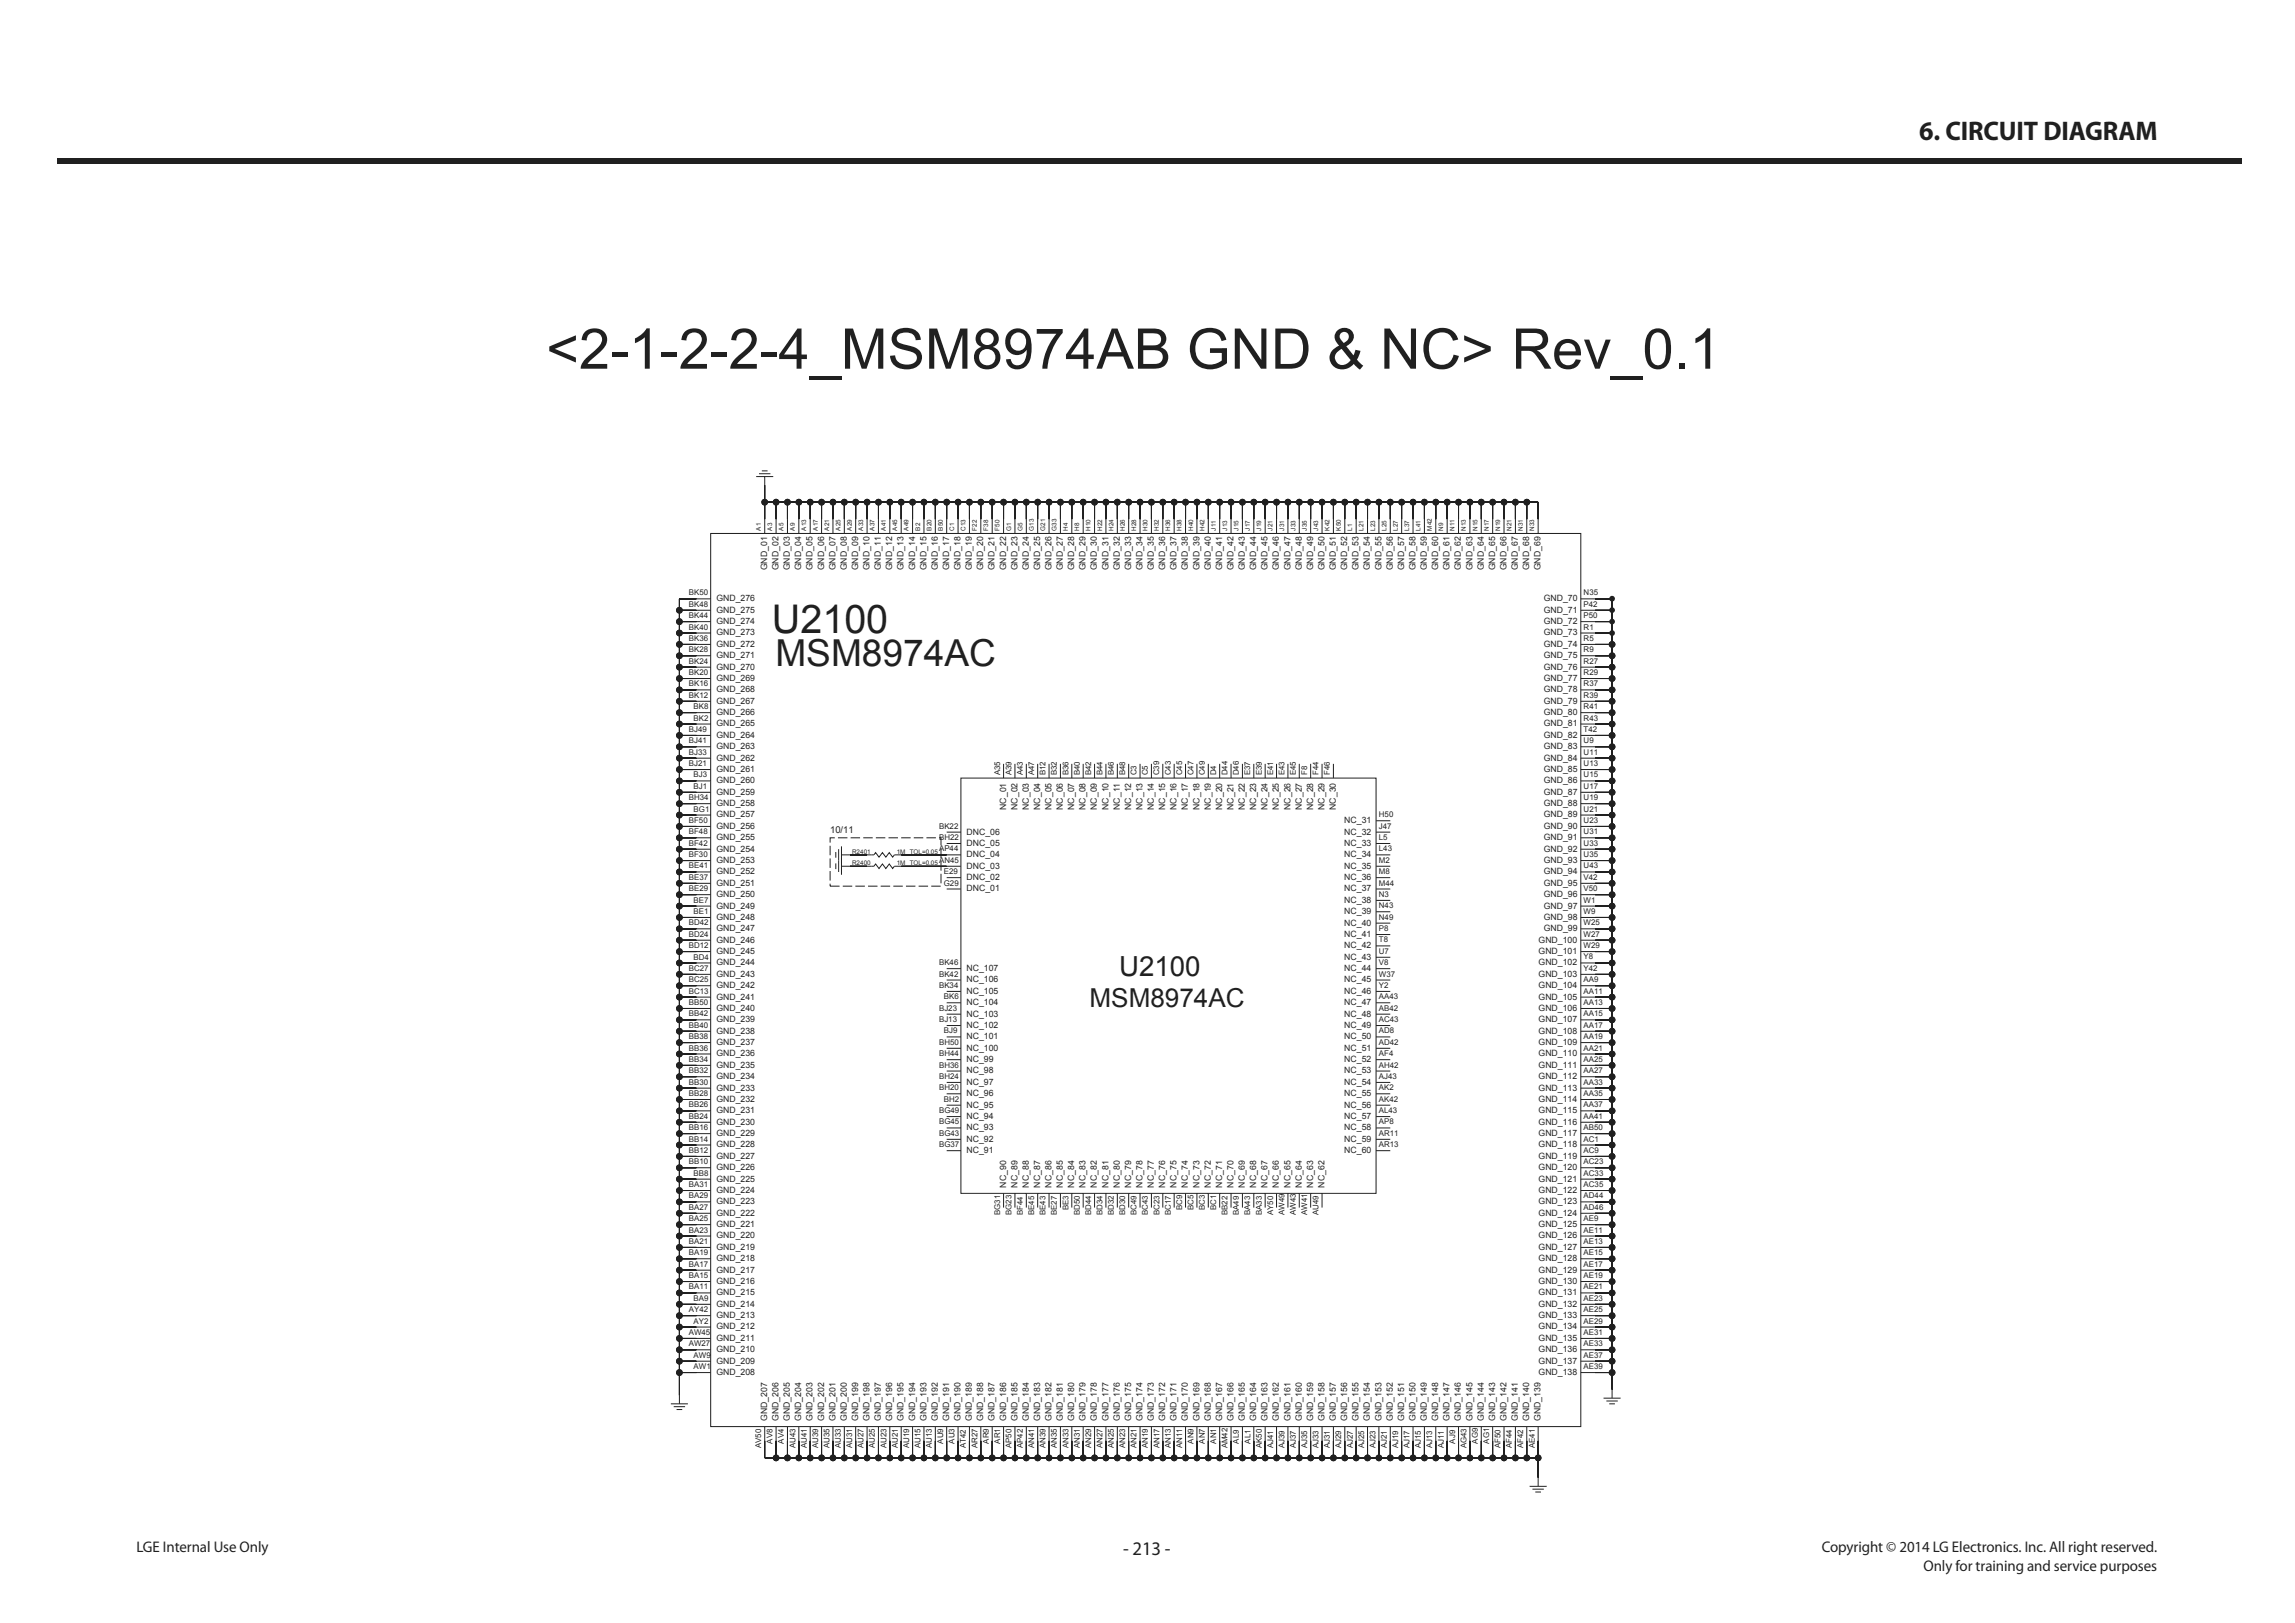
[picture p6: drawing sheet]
<svg xmlns="http://www.w3.org/2000/svg" width="420mm" height="297mm" viewBox="0 0 420 297" stroke-linecap="round" stroke-linejoin="round" font-family="sans-serif">
<defs><g id="words">
<text font-size="10.3" fill="#231f20" x="100" y="67.5">&lt;2-1-2-2-4_MSM8974AB GND &amp; NC&gt; Rev_0.1</text>
<text font-size="7.2" fill="#231f20" x="141.3" y="115.8">U2100</text>
<text font-size="6.8" fill="#231f20" x="141.9" y="121.9">MSM8974AC</text>
<text font-size="5.1" fill="#231f20" x="204.9" y="178.6">U2100</text>
<text font-size="4.9" fill="#231f20" x="351.4" y="25.7">6. CIRCUIT DIAGRAM</text>
<text font-size="4.8" fill="#231f20" x="199.5" y="184.3">MSM8974AC</text>
<text font-size="3.5" fill="#231f20" x="205.6" y="284.6">- 213 -</text>
<g font-size="2.8" fill="#231f20">
<text x="25" y="284.1">LGE Internal Use Only</text>
<text x="333.5" y="284.1">Copyright © 2014 LG Electronics. Inc. All right reserved.</text>
<text x="352.2" y="287.5">Only for training and service purposes</text>
</g>
<text font-size="1.7" fill="#231f20" x="152" y="152.5">10/11</text>
<g font-size="1.6" fill="#231f20">
<text x="140.4" y="104.4" transform="rotate(-90 140.4 104.4)">GND_01</text>
<text x="142.5" y="104.4" transform="rotate(-90 142.5 104.4)">GND_02</text>
<text x="144.6" y="104.4" transform="rotate(-90 144.6 104.4)">GND_03</text>
<text x="146.7" y="104.4" transform="rotate(-90 146.7 104.4)">GND_04</text>
<text x="148.8" y="104.4" transform="rotate(-90 148.8 104.4)">GND_05</text>
<text x="150.9" y="104.4" transform="rotate(-90 150.9 104.4)">GND_06</text>
<text x="152.9" y="104.4" transform="rotate(-90 152.9 104.4)">GND_07</text>
<text x="155" y="104.4" transform="rotate(-90 155 104.4)">GND_08</text>
<text x="157.1" y="104.4" transform="rotate(-90 157.1 104.4)">GND_09</text>
<text x="159.2" y="104.4" transform="rotate(-90 159.2 104.4)">GND_10</text>
<text x="161.3" y="104.4" transform="rotate(-90 161.3 104.4)">GND_11</text>
<text x="163.4" y="104.4" transform="rotate(-90 163.4 104.4)">GND_12</text>
<text x="165.4" y="104.4" transform="rotate(-90 165.4 104.4)">GND_13</text>
<text x="167.5" y="104.4" transform="rotate(-90 167.5 104.4)">GND_14</text>
<text x="169.6" y="104.4" transform="rotate(-90 169.6 104.4)">GND_15</text>
<text x="171.7" y="104.4" transform="rotate(-90 171.7 104.4)">GND_16</text>
<text x="173.8" y="104.4" transform="rotate(-90 173.8 104.4)">GND_17</text>
<text x="175.8" y="104.4" transform="rotate(-90 175.8 104.4)">GND_18</text>
<text x="177.9" y="104.4" transform="rotate(-90 177.9 104.4)">GND_19</text>
<text x="180" y="104.4" transform="rotate(-90 180 104.4)">GND_20</text>
<text x="182.1" y="104.4" transform="rotate(-90 182.1 104.4)">GND_21</text>
<text x="184.2" y="104.4" transform="rotate(-90 184.2 104.4)">GND_22</text>
<text x="186.3" y="104.4" transform="rotate(-90 186.3 104.4)">GND_23</text>
<text x="188.3" y="104.4" transform="rotate(-90 188.3 104.4)">GND_24</text>
<text x="190.4" y="104.4" transform="rotate(-90 190.4 104.4)">GND_25</text>
<text x="192.5" y="104.4" transform="rotate(-90 192.5 104.4)">GND_26</text>
<text x="194.6" y="104.4" transform="rotate(-90 194.6 104.4)">GND_27</text>
<text x="196.7" y="104.4" transform="rotate(-90 196.7 104.4)">GND_28</text>
<text x="198.8" y="104.4" transform="rotate(-90 198.8 104.4)">GND_29</text>
<text x="200.8" y="104.4" transform="rotate(-90 200.8 104.4)">GND_30</text>
<text x="202.9" y="104.4" transform="rotate(-90 202.9 104.4)">GND_31</text>
<text x="205" y="104.4" transform="rotate(-90 205 104.4)">GND_32</text>
<text x="207.1" y="104.4" transform="rotate(-90 207.1 104.4)">GND_33</text>
<text x="209.2" y="104.4" transform="rotate(-90 209.2 104.4)">GND_34</text>
<text x="211.2" y="104.4" transform="rotate(-90 211.2 104.4)">GND_35</text>
<text x="213.3" y="104.4" transform="rotate(-90 213.3 104.4)">GND_36</text>
<text x="215.4" y="104.4" transform="rotate(-90 215.4 104.4)">GND_37</text>
<text x="217.5" y="104.4" transform="rotate(-90 217.5 104.4)">GND_38</text>
<text x="219.6" y="104.4" transform="rotate(-90 219.6 104.4)">GND_39</text>
<text x="221.7" y="104.4" transform="rotate(-90 221.7 104.4)">GND_40</text>
<text x="223.7" y="104.4" transform="rotate(-90 223.7 104.4)">GND_41</text>
<text x="225.8" y="104.4" transform="rotate(-90 225.8 104.4)">GND_42</text>
<text x="227.9" y="104.4" transform="rotate(-90 227.9 104.4)">GND_43</text>
<text x="230" y="104.4" transform="rotate(-90 230 104.4)">GND_44</text>
<text x="232.1" y="104.4" transform="rotate(-90 232.1 104.4)">GND_45</text>
<text x="234.2" y="104.4" transform="rotate(-90 234.2 104.4)">GND_46</text>
<text x="236.2" y="104.4" transform="rotate(-90 236.2 104.4)">GND_47</text>
<text x="238.3" y="104.4" transform="rotate(-90 238.3 104.4)">GND_48</text>
<text x="240.4" y="104.4" transform="rotate(-90 240.4 104.4)">GND_49</text>
<text x="242.5" y="104.4" transform="rotate(-90 242.5 104.4)">GND_50</text>
<text x="244.6" y="104.4" transform="rotate(-90 244.6 104.4)">GND_51</text>
<text x="246.6" y="104.4" transform="rotate(-90 246.6 104.4)">GND_52</text>
<text x="248.7" y="104.4" transform="rotate(-90 248.7 104.4)">GND_53</text>
<text x="250.8" y="104.4" transform="rotate(-90 250.8 104.4)">GND_54</text>
<text x="252.9" y="104.4" transform="rotate(-90 252.9 104.4)">GND_55</text>
<text x="255" y="104.4" transform="rotate(-90 255 104.4)">GND_56</text>
<text x="257.1" y="104.4" transform="rotate(-90 257.1 104.4)">GND_57</text>
<text x="259.1" y="104.4" transform="rotate(-90 259.1 104.4)">GND_58</text>
<text x="261.2" y="104.4" transform="rotate(-90 261.2 104.4)">GND_59</text>
<text x="263.3" y="104.4" transform="rotate(-90 263.3 104.4)">GND_60</text>
<text x="265.4" y="104.4" transform="rotate(-90 265.4 104.4)">GND_61</text>
<text x="267.5" y="104.4" transform="rotate(-90 267.5 104.4)">GND_62</text>
<text x="269.6" y="104.4" transform="rotate(-90 269.6 104.4)">GND_63</text>
<text x="271.6" y="104.4" transform="rotate(-90 271.6 104.4)">GND_64</text>
<text x="273.7" y="104.4" transform="rotate(-90 273.7 104.4)">GND_65</text>
<text x="275.8" y="104.4" transform="rotate(-90 275.8 104.4)">GND_66</text>
<text x="277.9" y="104.4" transform="rotate(-90 277.9 104.4)">GND_67</text>
<text x="280" y="104.4" transform="rotate(-90 280 104.4)">GND_68</text>
<text x="282" y="104.4" transform="rotate(-90 282 104.4)">GND_69</text>
<text x="131.1" y="112.1">GND_275</text>
<text x="131.1" y="110.1">GND_276</text>
<text x="282.6" y="110.1">GND_70</text>
<text x="282.6" y="112.1">GND_71</text>
<text x="131.1" y="118.4">GND_272</text>
<text x="131.1" y="116.3">GND_273</text>
<text x="131.1" y="114.2">GND_274</text>
<text x="282.6" y="114.2">GND_72</text>
<text x="282.6" y="116.3">GND_73</text>
<text x="282.6" y="118.4">GND_74</text>
<text x="131.1" y="124.6">GND_269</text>
<text x="131.1" y="122.5">GND_270</text>
<text x="131.1" y="120.5">GND_271</text>
<text x="282.6" y="120.5">GND_75</text>
<text x="282.6" y="122.5">GND_76</text>
<text x="282.6" y="124.6">GND_77</text>
<text x="131.1" y="130.9">GND_266</text>
<text x="131.1" y="128.8">GND_267</text>
<text x="131.1" y="126.7">GND_268</text>
<text x="282.6" y="126.7">GND_78</text>
<text x="282.6" y="128.8">GND_79</text>
<text x="282.6" y="130.9">GND_80</text>
<text x="131.1" y="137.1">GND_263</text>
<text x="131.1" y="135">GND_264</text>
<text x="131.1" y="133">GND_265</text>
<text x="282.6" y="133">GND_81</text>
<text x="282.6" y="135">GND_82</text>
<text x="282.6" y="137.1">GND_83</text>
<text x="131.1" y="143.4">GND_260</text>
<text x="131.1" y="141.3">GND_261</text>
<text x="131.1" y="139.2">GND_262</text>
<text x="282.6" y="139.2">GND_84</text>
<text x="282.6" y="141.3">GND_85</text>
<text x="282.6" y="143.4">GND_86</text>
<text x="131.1" y="149.6">GND_257</text>
<text x="131.1" y="147.5">GND_258</text>
<text x="131.1" y="145.5">GND_259</text>
<text x="184.2" y="148.2" transform="rotate(-90 184.2 148.2)">NC_01</text>
<text x="186.3" y="148.2" transform="rotate(-90 186.3 148.2)">NC_02</text>
<text x="188.3" y="148.2" transform="rotate(-90 188.3 148.2)">NC_03</text>
<text x="190.4" y="148.2" transform="rotate(-90 190.4 148.2)">NC_04</text>
<text x="192.5" y="148.2" transform="rotate(-90 192.5 148.2)">NC_05</text>
<text x="194.6" y="148.2" transform="rotate(-90 194.6 148.2)">NC_06</text>
<text x="196.7" y="148.2" transform="rotate(-90 196.7 148.2)">NC_07</text>
<text x="198.8" y="148.2" transform="rotate(-90 198.8 148.2)">NC_08</text>
<text x="200.8" y="148.2" transform="rotate(-90 200.8 148.2)">NC_09</text>
<text x="202.9" y="148.2" transform="rotate(-90 202.9 148.2)">NC_10</text>
<text x="205" y="148.2" transform="rotate(-90 205 148.2)">NC_11</text>
<text x="207.1" y="148.2" transform="rotate(-90 207.1 148.2)">NC_12</text>
<text x="209.2" y="148.2" transform="rotate(-90 209.2 148.2)">NC_13</text>
<text x="211.2" y="148.2" transform="rotate(-90 211.2 148.2)">NC_14</text>
<text x="213.3" y="148.2" transform="rotate(-90 213.3 148.2)">NC_15</text>
<text x="215.4" y="148.2" transform="rotate(-90 215.4 148.2)">NC_16</text>
<text x="217.5" y="148.2" transform="rotate(-90 217.5 148.2)">NC_17</text>
<text x="219.6" y="148.2" transform="rotate(-90 219.6 148.2)">NC_18</text>
<text x="221.7" y="148.2" transform="rotate(-90 221.7 148.2)">NC_19</text>
<text x="223.7" y="148.2" transform="rotate(-90 223.7 148.2)">NC_20</text>
<text x="225.8" y="148.2" transform="rotate(-90 225.8 148.2)">NC_21</text>
<text x="227.9" y="148.2" transform="rotate(-90 227.9 148.2)">NC_22</text>
<text x="230" y="148.2" transform="rotate(-90 230 148.2)">NC_23</text>
<text x="232.1" y="148.2" transform="rotate(-90 232.1 148.2)">NC_24</text>
<text x="234.2" y="148.2" transform="rotate(-90 234.2 148.2)">NC_25</text>
<text x="236.2" y="148.2" transform="rotate(-90 236.2 148.2)">NC_26</text>
<text x="238.3" y="148.2" transform="rotate(-90 238.3 148.2)">NC_27</text>
<text x="240.4" y="148.2" transform="rotate(-90 240.4 148.2)">NC_28</text>
<text x="242.5" y="148.2" transform="rotate(-90 242.5 148.2)">NC_29</text>
<text x="244.6" y="148.2" transform="rotate(-90 244.6 148.2)">NC_30</text>
<text x="282.6" y="145.5">GND_87</text>
<text x="282.6" y="147.5">GND_88</text>
<text x="282.6" y="149.6">GND_89</text>
<text x="131.1" y="155.9">GND_254</text>
<text x="131.1" y="153.8">GND_255</text>
<text x="131.1" y="151.7">GND_256</text>
<text x="177" y="154.8">DNC_05</text>
<text x="177" y="152.7">DNC_06</text>
<text x="246.1" y="150.7">NC_31</text>
<text x="246.1" y="152.7">NC_32</text>
<text x="246.1" y="154.8">NC_33</text>
<text x="282.6" y="151.7">GND_90</text>
<text x="282.6" y="153.8">GND_91</text>
<text x="282.6" y="155.9">GND_92</text>
<text x="131.1" y="160">GND_252</text>
<text x="131.1" y="157.9">GND_253</text>
<text x="177" y="161.1">DNC_02</text>
<text x="177" y="159">DNC_03</text>
<text x="177" y="156.9">DNC_04</text>
<text x="246.1" y="156.9">NC_34</text>
<text x="246.1" y="159">NC_35</text>
<text x="246.1" y="161.1">NC_36</text>
<text x="282.6" y="157.9">GND_93</text>
<text x="282.6" y="160">GND_94</text>
<text x="131.1" y="166.3">GND_249</text>
<text x="131.1" y="164.2">GND_250</text>
<text x="131.1" y="162.1">GND_251</text>
<text x="177" y="163.2">DNC_01</text>
<text x="246.1" y="163.2">NC_37</text>
<text x="246.1" y="165.2">NC_38</text>
<text x="246.1" y="167.3">NC_39</text>
<text x="282.6" y="162.1">GND_95</text>
<text x="282.6" y="164.2">GND_96</text>
<text x="282.6" y="166.3">GND_97</text>
<text x="131.1" y="172.5">GND_246</text>
<text x="131.1" y="170.4">GND_247</text>
<text x="131.1" y="168.4">GND_248</text>
<text x="246.1" y="169.4">NC_40</text>
<text x="246.1" y="171.5">NC_41</text>
<text x="246.1" y="173.6">NC_42</text>
<text x="281.7" y="172.5">GND_100</text>
<text x="282.6" y="168.4">GND_98</text>
<text x="282.6" y="170.4">GND_99</text>
<text x="131.1" y="178.8">GND_243</text>
<text x="131.1" y="176.7">GND_244</text>
<text x="131.1" y="174.6">GND_245</text>
<text x="177" y="179.8">NC_106</text>
<text x="177" y="177.7">NC_107</text>
<text x="246.1" y="175.6">NC_43</text>
<text x="246.1" y="177.7">NC_44</text>
<text x="246.1" y="179.8">NC_45</text>
<text x="281.7" y="174.6">GND_101</text>
<text x="281.7" y="176.7">GND_102</text>
<text x="281.7" y="178.8">GND_103</text>
<text x="131.1" y="185">GND_240</text>
<text x="131.1" y="182.9">GND_241</text>
<text x="131.1" y="180.9">GND_242</text>
<text x="177" y="184">NC_104</text>
<text x="177" y="181.9">NC_105</text>
<text x="246.1" y="181.9">NC_46</text>
<text x="246.1" y="184">NC_47</text>
<text x="281.7" y="180.9">GND_104</text>
<text x="281.7" y="182.9">GND_105</text>
<text x="281.7" y="185">GND_106</text>
<text x="131.1" y="191.3">GND_237</text>
<text x="131.1" y="189.2">GND_238</text>
<text x="131.1" y="187.1">GND_239</text>
<text x="177" y="190.2">NC_101</text>
<text x="177" y="188.1">NC_102</text>
<text x="177" y="186.1">NC_103</text>
<text x="246.1" y="186.1">NC_48</text>
<text x="246.1" y="188.1">NC_49</text>
<text x="246.1" y="190.2">NC_50</text>
<text x="281.7" y="187.1">GND_107</text>
<text x="281.7" y="189.2">GND_108</text>
<text x="281.7" y="191.3">GND_109</text>
<text x="131.1" y="197.5">GND_234</text>
<text x="131.1" y="195.4">GND_235</text>
<text x="131.1" y="193.3">GND_236</text>
<text x="177" y="196.5">NC_98</text>
<text x="177" y="194.4">NC_99</text>
<text x="177" y="192.3">NC_100</text>
<text x="246.1" y="192.3">NC_51</text>
<text x="246.1" y="194.4">NC_52</text>
<text x="246.1" y="196.5">NC_53</text>
<text x="281.7" y="193.3">GND_110</text>
<text x="281.7" y="195.4">GND_111</text>
<text x="281.7" y="197.5">GND_112</text>
<text x="131.1" y="203.8">GND_231</text>
<text x="131.1" y="201.7">GND_232</text>
<text x="131.1" y="199.6">GND_233</text>
<text x="177" y="202.7">NC_95</text>
<text x="177" y="200.6">NC_96</text>
<text x="177" y="198.6">NC_97</text>
<text x="246.1" y="198.6">NC_54</text>
<text x="246.1" y="200.6">NC_55</text>
<text x="246.1" y="202.7">NC_56</text>
<text x="281.7" y="199.6">GND_113</text>
<text x="281.7" y="201.7">GND_114</text>
<text x="281.7" y="203.8">GND_115</text>
<text x="131.1" y="207.9">GND_229</text>
<text x="131.1" y="205.8">GND_230</text>
<text x="177" y="209">NC_92</text>
<text x="177" y="206.9">NC_93</text>
<text x="177" y="204.8">NC_94</text>
<text x="246.1" y="204.8">NC_57</text>
<text x="246.1" y="206.9">NC_58</text>
<text x="246.1" y="209">NC_59</text>
<text x="281.7" y="205.8">GND_116</text>
<text x="281.7" y="207.9">GND_117</text>
<text x="131.1" y="214.2">GND_226</text>
<text x="131.1" y="212.1">GND_227</text>
<text x="131.1" y="210">GND_228</text>
<text x="177" y="211">NC_91</text>
<text x="246.1" y="211">NC_60</text>
<text x="281.7" y="210">GND_118</text>
<text x="281.7" y="212.1">GND_119</text>
<text x="281.7" y="214.2">GND_120</text>
<text x="131.1" y="220.4">GND_223</text>
<text x="131.1" y="218.3">GND_224</text>
<text x="131.1" y="216.3">GND_225</text>
<text x="184.2" y="217.4" transform="rotate(-90 184.2 217.4)">NC_90</text>
<text x="186.3" y="217.4" transform="rotate(-90 186.3 217.4)">NC_89</text>
<text x="188.3" y="217.4" transform="rotate(-90 188.3 217.4)">NC_88</text>
<text x="190.4" y="217.4" transform="rotate(-90 190.4 217.4)">NC_87</text>
<text x="192.5" y="217.4" transform="rotate(-90 192.5 217.4)">NC_86</text>
<text x="194.6" y="217.4" transform="rotate(-90 194.6 217.4)">NC_85</text>
<text x="196.7" y="217.4" transform="rotate(-90 196.7 217.4)">NC_84</text>
<text x="198.8" y="217.4" transform="rotate(-90 198.8 217.4)">NC_83</text>
<text x="200.8" y="217.4" transform="rotate(-90 200.8 217.4)">NC_82</text>
<text x="202.9" y="217.4" transform="rotate(-90 202.9 217.4)">NC_81</text>
<text x="205" y="217.4" transform="rotate(-90 205 217.4)">NC_80</text>
<text x="207.1" y="217.4" transform="rotate(-90 207.1 217.4)">NC_79</text>
<text x="209.2" y="217.4" transform="rotate(-90 209.2 217.4)">NC_78</text>
<text x="211.2" y="217.4" transform="rotate(-90 211.2 217.4)">NC_77</text>
<text x="213.3" y="217.4" transform="rotate(-90 213.3 217.4)">NC_76</text>
<text x="215.4" y="217.4" transform="rotate(-90 215.4 217.4)">NC_75</text>
<text x="217.5" y="217.4" transform="rotate(-90 217.5 217.4)">NC_74</text>
<text x="219.6" y="217.4" transform="rotate(-90 219.6 217.4)">NC_73</text>
<text x="221.7" y="217.4" transform="rotate(-90 221.7 217.4)">NC_72</text>
<text x="223.7" y="217.4" transform="rotate(-90 223.7 217.4)">NC_71</text>
<text x="225.8" y="217.4" transform="rotate(-90 225.8 217.4)">NC_70</text>
<text x="227.9" y="217.4" transform="rotate(-90 227.9 217.4)">NC_69</text>
<text x="230" y="217.4" transform="rotate(-90 230 217.4)">NC_68</text>
<text x="232.1" y="217.4" transform="rotate(-90 232.1 217.4)">NC_67</text>
<text x="234.2" y="217.4" transform="rotate(-90 234.2 217.4)">NC_66</text>
<text x="236.2" y="217.4" transform="rotate(-90 236.2 217.4)">NC_65</text>
<text x="238.3" y="217.4" transform="rotate(-90 238.3 217.4)">NC_64</text>
<text x="240.4" y="217.4" transform="rotate(-90 240.4 217.4)">NC_63</text>
<text x="242.5" y="217.4" transform="rotate(-90 242.5 217.4)">NC_62</text>
<text x="281.7" y="216.3">GND_121</text>
<text x="281.7" y="218.3">GND_122</text>
<text x="281.7" y="220.4">GND_123</text>
<text x="131.1" y="226.7">GND_220</text>
<text x="131.1" y="224.6">GND_221</text>
<text x="131.1" y="222.5">GND_222</text>
<text x="281.7" y="222.5">GND_124</text>
<text x="281.7" y="224.6">GND_125</text>
<text x="281.7" y="226.7">GND_126</text>
<text x="131.1" y="232.9">GND_217</text>
<text x="131.1" y="230.8">GND_218</text>
<text x="131.1" y="228.7">GND_219</text>
<text x="281.7" y="228.7">GND_127</text>
<text x="281.7" y="230.8">GND_128</text>
<text x="281.7" y="232.9">GND_129</text>
<text x="131.1" y="239.2">GND_214</text>
<text x="131.1" y="237.1">GND_215</text>
<text x="131.1" y="235">GND_216</text>
<text x="281.7" y="235">GND_130</text>
<text x="281.7" y="237.1">GND_131</text>
<text x="281.7" y="239.2">GND_132</text>
<text x="131.1" y="245.4">GND_211</text>
<text x="131.1" y="243.3">GND_212</text>
<text x="131.1" y="241.2">GND_213</text>
<text x="281.7" y="241.2">GND_133</text>
<text x="281.7" y="243.3">GND_134</text>
<text x="281.7" y="245.4">GND_135</text>
<text x="131.1" y="251.7">GND_208</text>
<text x="131.1" y="249.6">GND_209</text>
<text x="131.1" y="247.5">GND_210</text>
<text x="281.7" y="247.5">GND_136</text>
<text x="281.7" y="249.6">GND_137</text>
<text x="281.7" y="251.7">GND_138</text>
<text x="140.4" y="260.1" transform="rotate(-90 140.4 260.1)">GND_207</text>
<text x="142.5" y="260.1" transform="rotate(-90 142.5 260.1)">GND_206</text>
<text x="144.6" y="260.1" transform="rotate(-90 144.6 260.1)">GND_205</text>
<text x="146.7" y="260.1" transform="rotate(-90 146.7 260.1)">GND_204</text>
<text x="148.8" y="260.1" transform="rotate(-90 148.8 260.1)">GND_203</text>
<text x="150.9" y="260.1" transform="rotate(-90 150.9 260.1)">GND_202</text>
<text x="152.9" y="260.1" transform="rotate(-90 152.9 260.1)">GND_201</text>
<text x="155" y="260.1" transform="rotate(-90 155 260.1)">GND_200</text>
<text x="157.1" y="260.1" transform="rotate(-90 157.1 260.1)">GND_199</text>
<text x="159.2" y="260.1" transform="rotate(-90 159.2 260.1)">GND_198</text>
<text x="161.3" y="260.1" transform="rotate(-90 161.3 260.1)">GND_197</text>
<text x="163.4" y="260.1" transform="rotate(-90 163.4 260.1)">GND_196</text>
<text x="165.4" y="260.1" transform="rotate(-90 165.4 260.1)">GND_195</text>
<text x="167.5" y="260.1" transform="rotate(-90 167.5 260.1)">GND_194</text>
<text x="169.6" y="260.1" transform="rotate(-90 169.6 260.1)">GND_193</text>
<text x="171.7" y="260.1" transform="rotate(-90 171.7 260.1)">GND_192</text>
<text x="173.8" y="260.1" transform="rotate(-90 173.8 260.1)">GND_191</text>
<text x="175.8" y="260.1" transform="rotate(-90 175.8 260.1)">GND_190</text>
<text x="177.9" y="260.1" transform="rotate(-90 177.9 260.1)">GND_189</text>
<text x="180" y="260.1" transform="rotate(-90 180 260.1)">GND_188</text>
<text x="182.1" y="260.1" transform="rotate(-90 182.1 260.1)">GND_187</text>
<text x="184.2" y="260.1" transform="rotate(-90 184.2 260.1)">GND_186</text>
<text x="186.3" y="260.1" transform="rotate(-90 186.3 260.1)">GND_185</text>
<text x="188.3" y="260.1" transform="rotate(-90 188.3 260.1)">GND_184</text>
<text x="190.4" y="260.1" transform="rotate(-90 190.4 260.1)">GND_183</text>
<text x="192.5" y="260.1" transform="rotate(-90 192.5 260.1)">GND_182</text>
<text x="194.6" y="260.1" transform="rotate(-90 194.6 260.1)">GND_181</text>
<text x="196.7" y="260.1" transform="rotate(-90 196.7 260.1)">GND_180</text>
<text x="198.8" y="260.1" transform="rotate(-90 198.8 260.1)">GND_179</text>
<text x="200.8" y="260.1" transform="rotate(-90 200.8 260.1)">GND_178</text>
<text x="202.9" y="260.1" transform="rotate(-90 202.9 260.1)">GND_177</text>
<text x="205" y="260.1" transform="rotate(-90 205 260.1)">GND_176</text>
<text x="207.1" y="260.1" transform="rotate(-90 207.1 260.1)">GND_175</text>
<text x="209.2" y="260.1" transform="rotate(-90 209.2 260.1)">GND_174</text>
<text x="211.2" y="260.1" transform="rotate(-90 211.2 260.1)">GND_173</text>
<text x="213.3" y="260.1" transform="rotate(-90 213.3 260.1)">GND_172</text>
<text x="215.4" y="260.1" transform="rotate(-90 215.4 260.1)">GND_171</text>
<text x="217.5" y="260.1" transform="rotate(-90 217.5 260.1)">GND_170</text>
<text x="219.6" y="260.1" transform="rotate(-90 219.6 260.1)">GND_169</text>
<text x="221.7" y="260.1" transform="rotate(-90 221.7 260.1)">GND_168</text>
<text x="223.7" y="260.1" transform="rotate(-90 223.7 260.1)">GND_167</text>
<text x="225.8" y="260.1" transform="rotate(-90 225.8 260.1)">GND_166</text>
<text x="227.9" y="260.1" transform="rotate(-90 227.9 260.1)">GND_165</text>
<text x="230" y="260.1" transform="rotate(-90 230 260.1)">GND_164</text>
<text x="232.1" y="260.1" transform="rotate(-90 232.1 260.1)">GND_163</text>
<text x="234.2" y="260.1" transform="rotate(-90 234.2 260.1)">GND_162</text>
<text x="236.2" y="260.1" transform="rotate(-90 236.2 260.1)">GND_161</text>
<text x="238.3" y="260.1" transform="rotate(-90 238.3 260.1)">GND_160</text>
<text x="240.4" y="260.1" transform="rotate(-90 240.4 260.1)">GND_159</text>
<text x="242.5" y="260.1" transform="rotate(-90 242.5 260.1)">GND_158</text>
<text x="244.6" y="260.1" transform="rotate(-90 244.6 260.1)">GND_157</text>
<text x="246.6" y="260.1" transform="rotate(-90 246.6 260.1)">GND_156</text>
<text x="248.7" y="260.1" transform="rotate(-90 248.7 260.1)">GND_155</text>
<text x="250.8" y="260.1" transform="rotate(-90 250.8 260.1)">GND_154</text>
<text x="252.9" y="260.1" transform="rotate(-90 252.9 260.1)">GND_153</text>
<text x="255" y="260.1" transform="rotate(-90 255 260.1)">GND_152</text>
<text x="257.1" y="260.1" transform="rotate(-90 257.1 260.1)">GND_151</text>
<text x="259.1" y="260.1" transform="rotate(-90 259.1 260.1)">GND_150</text>
<text x="261.2" y="260.1" transform="rotate(-90 261.2 260.1)">GND_149</text>
<text x="263.3" y="260.1" transform="rotate(-90 263.3 260.1)">GND_148</text>
<text x="265.4" y="260.1" transform="rotate(-90 265.4 260.1)">GND_147</text>
<text x="267.5" y="260.1" transform="rotate(-90 267.5 260.1)">GND_146</text>
<text x="269.6" y="260.1" transform="rotate(-90 269.6 260.1)">GND_145</text>
<text x="271.6" y="260.1" transform="rotate(-90 271.6 260.1)">GND_144</text>
<text x="273.7" y="260.1" transform="rotate(-90 273.7 260.1)">GND_143</text>
<text x="275.8" y="260.1" transform="rotate(-90 275.8 260.1)">GND_142</text>
<text x="277.9" y="260.1" transform="rotate(-90 277.9 260.1)">GND_141</text>
<text x="280" y="260.1" transform="rotate(-90 280 260.1)">GND_140</text>
<text x="282" y="260.1" transform="rotate(-90 282 260.1)">GND_139</text>
</g>
<g font-size="1.4" fill="#231f20">
<text x="126.1" y="109">BK50</text>
<text x="126.1" y="111.1">BK48</text>
<text x="126.1" y="113.1">BK44</text>
<text x="289.9" y="113.1">P50</text>
<text x="289.9" y="111.1">P42</text>
<text x="289.9" y="109">N35</text>
<text x="126.1" y="115.2">BK40</text>
<text x="126.1" y="117.3">BK36</text>
<text x="126.1" y="119.4">BK28</text>
<text x="289.9" y="119.4">R9</text>
<text x="289.9" y="117.3">R5</text>
<text x="289.9" y="115.2">R1</text>
<text x="126.1" y="121.5">BK24</text>
<text x="126.1" y="123.6">BK20</text>
<text x="126.1" y="125.6">BK16</text>
<text x="289.9" y="125.6">R37</text>
<text x="289.9" y="123.5">R29</text>
<text x="289.9" y="121.5">R27</text>
<text x="126.1" y="127.7">BK12</text>
<text x="127" y="129.8">BK8</text>
<text x="127" y="131.9">BK2</text>
<text x="289.9" y="131.9">R43</text>
<text x="289.9" y="129.8">R41</text>
<text x="289.9" y="127.7">R39</text>
<text x="126.1" y="134">BJ49</text>
<text x="126.1" y="136">BJ41</text>
<text x="289.9" y="136">U9</text>
<text x="289.9" y="134">T42</text>
<text x="126.1" y="138.1">BJ33</text>
<text x="126.1" y="140.2">BJ21</text>
<text x="127" y="142.3">BJ3</text>
<text x="183.1" y="141.9" transform="rotate(-90 183.1 141.9)">A35</text>
<text x="185.2" y="141.9" transform="rotate(-90 185.2 141.9)">A39</text>
<text x="187.3" y="141.9" transform="rotate(-90 187.3 141.9)">A43</text>
<text x="189.3" y="141.9" transform="rotate(-90 189.3 141.9)">A47</text>
<text x="191.4" y="141.9" transform="rotate(-90 191.4 141.9)">B12</text>
<text x="193.5" y="141.9" transform="rotate(-90 193.5 141.9)">B32</text>
<text x="195.6" y="141.9" transform="rotate(-90 195.6 141.9)">B36</text>
<text x="197.7" y="141.9" transform="rotate(-90 197.7 141.9)">B40</text>
<text x="199.8" y="141.9" transform="rotate(-90 199.8 141.9)">B42</text>
<text x="201.8" y="141.9" transform="rotate(-90 201.8 141.9)">B44</text>
<text x="203.9" y="141.9" transform="rotate(-90 203.9 141.9)">B46</text>
<text x="206" y="141.9" transform="rotate(-90 206 141.9)">B48</text>
<text x="208.1" y="141.9" transform="rotate(-90 208.1 141.9)">C3</text>
<text x="210.2" y="141.9" transform="rotate(-90 210.2 141.9)">C5</text>
<text x="212.2" y="141.9" transform="rotate(-90 212.2 141.9)">C39</text>
<text x="214.3" y="141.9" transform="rotate(-90 214.3 141.9)">C43</text>
<text x="216.4" y="141.9" transform="rotate(-90 216.4 141.9)">C45</text>
<text x="218.5" y="141.9" transform="rotate(-90 218.5 141.9)">C47</text>
<text x="220.6" y="141.9" transform="rotate(-90 220.6 141.9)">C49</text>
<text x="222.7" y="141.9" transform="rotate(-90 222.7 141.9)">D4</text>
<text x="224.7" y="141.9" transform="rotate(-90 224.7 141.9)">D44</text>
<text x="226.8" y="141.9" transform="rotate(-90 226.8 141.9)">D46</text>
<text x="228.9" y="141.9" transform="rotate(-90 228.9 141.9)">E37</text>
<text x="231" y="141.9" transform="rotate(-90 231 141.9)">E39</text>
<text x="233.1" y="141.9" transform="rotate(-90 233.1 141.9)">E41</text>
<text x="235.2" y="141.9" transform="rotate(-90 235.2 141.9)">E43</text>
<text x="237.2" y="141.9" transform="rotate(-90 237.2 141.9)">E45</text>
<text x="239.3" y="141.9" transform="rotate(-90 239.3 141.9)">F8</text>
<text x="241.4" y="141.9" transform="rotate(-90 241.4 141.9)">F44</text>
<text x="243.5" y="141.9" transform="rotate(-90 243.5 141.9)">F46</text>
<text x="289.9" y="142.3">U15</text>
<text x="289.9" y="140.2">U13</text>
<text x="289.9" y="138.1">U11</text>
<text x="126.1" y="146.5">BH34</text>
<text x="127" y="144.4">BJ1</text>
<text x="127" y="148.5">BG1</text>
<text x="252.4" y="149.6">H50</text>
<text x="289.9" y="148.5">U21</text>
<text x="289.9" y="146.5">U19</text>
<text x="289.9" y="144.4">U17</text>
<text x="126.1" y="150.6">BF50</text>
<text x="126.1" y="152.7">BF48</text>
<text x="126.1" y="154.8">BF42</text>
<text x="171.9" y="151.7">BK22</text>
<text x="171.9" y="153.7">BH22</text>
<text x="171.9" y="155.8">AP44</text>
<text x="252.4" y="155.8">L43</text>
<text x="252.4" y="153.7">L5</text>
<text x="252.4" y="151.7">J47</text>
<text x="289.9" y="154.8">U33</text>
<text x="289.9" y="152.7">U31</text>
<text x="289.9" y="150.6">U23</text>
<text x="126.1" y="156.9">BF30</text>
<text x="126.1" y="159">BE41</text>
<text x="126.1" y="161">BE37</text>
<text x="171.9" y="157.9">AN45</text>
<text x="172.8" y="160">E29</text>
<text x="252.4" y="160">M8</text>
<text x="252.4" y="157.9">M2</text>
<text x="289.9" y="161">V42</text>
<text x="289.9" y="158.9">U43</text>
<text x="289.9" y="156.9">U35</text>
<text x="126.1" y="163.1">BE29</text>
<text x="127" y="165.2">BE7</text>
<text x="127" y="167.3">BE1</text>
<text x="172.8" y="162.1">G29</text>
<text x="252.4" y="166.2">N43</text>
<text x="252.4" y="164.2">N3</text>
<text x="252.4" y="162.1">M44</text>
<text x="289.9" y="167.3">W9</text>
<text x="289.9" y="165.2">W1</text>
<text x="289.9" y="163.1">V50</text>
<text x="126.1" y="169.4">BD42</text>
<text x="126.1" y="171.4">BD24</text>
<text x="126.1" y="173.5">BD12</text>
<text x="252.4" y="172.5">T8</text>
<text x="252.4" y="170.4">P8</text>
<text x="252.4" y="168.3">N49</text>
<text x="289.9" y="173.5">W29</text>
<text x="289.9" y="171.4">W27</text>
<text x="289.9" y="169.4">W25</text>
<text x="126.1" y="177.7">BC27</text>
<text x="126.1" y="179.8">BC25</text>
<text x="127" y="175.6">BD4</text>
<text x="171.9" y="176.6">BK46</text>
<text x="171.9" y="178.7">BK42</text>
<text x="252.4" y="178.7">W37</text>
<text x="252.4" y="176.6">V8</text>
<text x="252.4" y="174.6">U7</text>
<text x="289.9" y="179.8">AA9</text>
<text x="289.9" y="177.7">Y42</text>
<text x="289.9" y="175.6">Y8</text>
<text x="126.1" y="181.9">BC13</text>
<text x="126.1" y="183.9">BB50</text>
<text x="171.9" y="180.8">BK34</text>
<text x="171.9" y="185">BJ23</text>
<text x="172.8" y="182.9">BK6</text>
<text x="252.4" y="185">AB42</text>
<text x="252.4" y="182.9">AA43</text>
<text x="252.4" y="180.8">Y2</text>
<text x="289.9" y="183.9">AA13</text>
<text x="289.9" y="181.9">AA11</text>
<text x="126.1" y="186">BB42</text>
<text x="126.1" y="188.1">BB40</text>
<text x="126.1" y="190.2">BB38</text>
<text x="171.9" y="187.1">BJ13</text>
<text x="171.9" y="191.2">BH50</text>
<text x="172.8" y="189.1">BJ9</text>
<text x="252.4" y="191.2">AD42</text>
<text x="252.4" y="189.1">AD8</text>
<text x="252.4" y="187.1">AC43</text>
<text x="289.9" y="190.2">AA19</text>
<text x="289.9" y="188.1">AA17</text>
<text x="289.9" y="186">AA15</text>
<text x="126.1" y="192.3">BB36</text>
<text x="126.1" y="194.4">BB34</text>
<text x="126.1" y="196.4">BB32</text>
<text x="171.9" y="193.3">BH44</text>
<text x="171.9" y="195.4">BH36</text>
<text x="171.9" y="197.5">BH24</text>
<text x="252.4" y="197.5">AJ43</text>
<text x="252.4" y="195.4">AH42</text>
<text x="252.4" y="193.3">AF4</text>
<text x="289.9" y="196.4">AA27</text>
<text x="289.9" y="194.3">AA25</text>
<text x="289.9" y="192.3">AA21</text>
<text x="126.1" y="198.5">BB30</text>
<text x="126.1" y="200.6">BB28</text>
<text x="126.1" y="202.7">BB26</text>
<text x="171.9" y="199.6">BH20</text>
<text x="171.9" y="203.7">BG49</text>
<text x="172.8" y="201.6">BH2</text>
<text x="252.4" y="203.7">AL43</text>
<text x="252.4" y="201.6">AK42</text>
<text x="252.4" y="199.6">AK2</text>
<text x="289.9" y="202.7">AA37</text>
<text x="289.9" y="200.6">AA35</text>
<text x="289.9" y="198.5">AA33</text>
<text x="126.1" y="204.8">BB24</text>
<text x="126.1" y="206.8">BB16</text>
<text x="126.1" y="208.9">BB14</text>
<text x="171.9" y="205.8">BG45</text>
<text x="171.9" y="207.9">BG43</text>
<text x="171.9" y="210">BG37</text>
<text x="252.4" y="210">AR13</text>
<text x="252.4" y="207.9">AR11</text>
<text x="252.4" y="205.8">AP8</text>
<text x="289.9" y="208.9">AC1</text>
<text x="289.9" y="206.8">AB50</text>
<text x="289.9" y="204.8">AA41</text>
<text x="126.1" y="211">BB12</text>
<text x="126.1" y="213.1">BB10</text>
<text x="127" y="215.2">BB8</text>
<text x="289.9" y="215.2">AC33</text>
<text x="289.9" y="213.1">AC23</text>
<text x="289.9" y="211">AC9</text>
<text x="126.1" y="217.3">BA31</text>
<text x="126.1" y="219.3">BA29</text>
<text x="126.1" y="221.4">BA27</text>
<text x="195.6" y="221.5" transform="rotate(-90 195.6 221.5)">BE3</text>
<text x="216.4" y="221.5" transform="rotate(-90 216.4 221.5)">BC9</text>
<text x="218.5" y="221.5" transform="rotate(-90 218.5 221.5)">BC5</text>
<text x="220.6" y="221.5" transform="rotate(-90 220.6 221.5)">BC3</text>
<text x="222.7" y="221.5" transform="rotate(-90 222.7 221.5)">BC1</text>
<text x="289.9" y="221.4">AD46</text>
<text x="289.9" y="219.3">AD44</text>
<text x="289.9" y="217.3">AC35</text>
<text x="126.1" y="223.5">BA25</text>
<text x="126.1" y="225.6">BA23</text>
<text x="126.1" y="227.7">BA21</text>
<text x="183.1" y="222.4" transform="rotate(-90 183.1 222.4)">BG31</text>
<text x="185.2" y="222.4" transform="rotate(-90 185.2 222.4)">BG23</text>
<text x="187.3" y="222.4" transform="rotate(-90 187.3 222.4)">BF44</text>
<text x="189.3" y="222.4" transform="rotate(-90 189.3 222.4)">BE45</text>
<text x="191.4" y="222.4" transform="rotate(-90 191.4 222.4)">BE43</text>
<text x="193.5" y="222.4" transform="rotate(-90 193.5 222.4)">BE27</text>
<text x="197.7" y="222.4" transform="rotate(-90 197.7 222.4)">BD50</text>
<text x="199.8" y="222.4" transform="rotate(-90 199.8 222.4)">BD44</text>
<text x="201.8" y="222.4" transform="rotate(-90 201.8 222.4)">BD34</text>
<text x="203.9" y="222.4" transform="rotate(-90 203.9 222.4)">BD32</text>
<text x="206" y="222.4" transform="rotate(-90 206 222.4)">BD30</text>
<text x="208.1" y="222.4" transform="rotate(-90 208.1 222.4)">BC49</text>
<text x="210.2" y="222.4" transform="rotate(-90 210.2 222.4)">BC43</text>
<text x="212.2" y="222.4" transform="rotate(-90 212.2 222.4)">BC23</text>
<text x="214.3" y="222.4" transform="rotate(-90 214.3 222.4)">BC17</text>
<text x="224.7" y="222.4" transform="rotate(-90 224.7 222.4)">BB22</text>
<text x="226.8" y="222.4" transform="rotate(-90 226.8 222.4)">BA49</text>
<text x="228.9" y="222.4" transform="rotate(-90 228.9 222.4)">BA43</text>
<text x="231" y="222.4" transform="rotate(-90 231 222.4)">BA33</text>
<text x="233.1" y="222.4" transform="rotate(-90 233.1 222.4)">AY50</text>
<text x="235.2" y="222.4" transform="rotate(-90 235.2 222.4)">AW49</text>
<text x="237.2" y="222.4" transform="rotate(-90 237.2 222.4)">AW43</text>
<text x="239.3" y="222.4" transform="rotate(-90 239.3 222.4)">AW41</text>
<text x="241.4" y="222.4" transform="rotate(-90 241.4 222.4)">AU49</text>
<text x="289.9" y="227.7">AE13</text>
<text x="289.9" y="225.6">AE11</text>
<text x="289.9" y="223.5">AE9</text>
<text x="126.1" y="229.8">BA19</text>
<text x="126.1" y="231.8">BA17</text>
<text x="126.1" y="233.9">BA15</text>
<text x="289.9" y="233.9">AE19</text>
<text x="289.9" y="231.8">AE17</text>
<text x="289.9" y="229.7">AE15</text>
<text x="126.1" y="236">BA11</text>
<text x="127" y="238.1">BA9</text>
<text x="289.9" y="238.1">AE23</text>
<text x="289.9" y="236">AE21</text>
<text x="126.1" y="240.2">AY42</text>
<text x="126.1" y="244.3">AW45</text>
<text x="127" y="242.2">AY2</text>
<text x="289.9" y="244.3">AE31</text>
<text x="289.9" y="242.2">AE29</text>
<text x="289.9" y="240.2">AE25</text>
<text x="126.1" y="246.4">AW27</text>
<text x="127" y="248.5">AW9</text>
<text x="127" y="250.6">AW1</text>
<text x="289.9" y="250.6">AE39</text>
<text x="289.9" y="248.5">AE37</text>
<text x="289.9" y="246.4">AE33</text>
<text x="139.4" y="265.1" transform="rotate(-90 139.4 265.1)">AV50</text>
<text x="141.4" y="264.2" transform="rotate(-90 141.4 264.2)">AV8</text>
<text x="143.5" y="264.2" transform="rotate(-90 143.5 264.2)">AV4</text>
<text x="145.6" y="265.1" transform="rotate(-90 145.6 265.1)">AU43</text>
<text x="147.7" y="265.1" transform="rotate(-90 147.7 265.1)">AU41</text>
<text x="149.8" y="265.1" transform="rotate(-90 149.8 265.1)">AU39</text>
<text x="151.9" y="265.1" transform="rotate(-90 151.9 265.1)">AU35</text>
<text x="153.9" y="265.1" transform="rotate(-90 153.9 265.1)">AU33</text>
<text x="156" y="265.1" transform="rotate(-90 156 265.1)">AU31</text>
<text x="158.1" y="265.1" transform="rotate(-90 158.1 265.1)">AU27</text>
<text x="160.2" y="265.1" transform="rotate(-90 160.2 265.1)">AU25</text>
<text x="162.3" y="265.1" transform="rotate(-90 162.3 265.1)">AU23</text>
<text x="164.4" y="265.1" transform="rotate(-90 164.4 265.1)">AU21</text>
<text x="166.4" y="265.1" transform="rotate(-90 166.4 265.1)">AU19</text>
<text x="168.5" y="265.1" transform="rotate(-90 168.5 265.1)">AU15</text>
<text x="170.6" y="265.1" transform="rotate(-90 170.6 265.1)">AU13</text>
<text x="172.7" y="264.2" transform="rotate(-90 172.7 264.2)">AU9</text>
<text x="174.8" y="264.2" transform="rotate(-90 174.8 264.2)">AU3</text>
<text x="176.8" y="265.1" transform="rotate(-90 176.8 265.1)">AT42</text>
<text x="178.9" y="265.1" transform="rotate(-90 178.9 265.1)">AR27</text>
<text x="181" y="264.2" transform="rotate(-90 181 264.2)">AR9</text>
<text x="183.1" y="264.2" transform="rotate(-90 183.1 264.2)">AR1</text>
<text x="185.2" y="265.1" transform="rotate(-90 185.2 265.1)">AP50</text>
<text x="187.3" y="265.1" transform="rotate(-90 187.3 265.1)">AP42</text>
<text x="189.3" y="265.1" transform="rotate(-90 189.3 265.1)">AN41</text>
<text x="191.4" y="265.1" transform="rotate(-90 191.4 265.1)">AN39</text>
<text x="193.5" y="265.1" transform="rotate(-90 193.5 265.1)">AN35</text>
<text x="195.6" y="265.1" transform="rotate(-90 195.6 265.1)">AN33</text>
<text x="197.7" y="265.1" transform="rotate(-90 197.7 265.1)">AN31</text>
<text x="199.8" y="265.1" transform="rotate(-90 199.8 265.1)">AN29</text>
<text x="201.8" y="265.1" transform="rotate(-90 201.8 265.1)">AN27</text>
<text x="203.9" y="265.1" transform="rotate(-90 203.9 265.1)">AN25</text>
<text x="206" y="265.1" transform="rotate(-90 206 265.1)">AN23</text>
<text x="208.1" y="265.1" transform="rotate(-90 208.1 265.1)">AN21</text>
<text x="210.2" y="265.1" transform="rotate(-90 210.2 265.1)">AN19</text>
<text x="212.2" y="265.1" transform="rotate(-90 212.2 265.1)">AN17</text>
<text x="214.3" y="265.1" transform="rotate(-90 214.3 265.1)">AN13</text>
<text x="216.4" y="265.1" transform="rotate(-90 216.4 265.1)">AN11</text>
<text x="218.5" y="264.2" transform="rotate(-90 218.5 264.2)">AN9</text>
<text x="220.6" y="264.2" transform="rotate(-90 220.6 264.2)">AN7</text>
<text x="222.7" y="264.2" transform="rotate(-90 222.7 264.2)">AN1</text>
<text x="224.7" y="265.1" transform="rotate(-90 224.7 265.1)">AM42</text>
<text x="226.8" y="264.2" transform="rotate(-90 226.8 264.2)">AL9</text>
<text x="228.9" y="264.2" transform="rotate(-90 228.9 264.2)">AL1</text>
<text x="231" y="265.1" transform="rotate(-90 231 265.1)">AK50</text>
<text x="233.1" y="265.1" transform="rotate(-90 233.1 265.1)">AJ41</text>
<text x="235.2" y="265.1" transform="rotate(-90 235.2 265.1)">AJ39</text>
<text x="237.2" y="265.1" transform="rotate(-90 237.2 265.1)">AJ37</text>
<text x="239.3" y="265.1" transform="rotate(-90 239.3 265.1)">AJ35</text>
<text x="241.4" y="265.1" transform="rotate(-90 241.4 265.1)">AJ33</text>
<text x="243.5" y="265.1" transform="rotate(-90 243.5 265.1)">AJ31</text>
<text x="245.6" y="265.1" transform="rotate(-90 245.6 265.1)">AJ29</text>
<text x="247.6" y="265.1" transform="rotate(-90 247.6 265.1)">AJ27</text>
<text x="249.7" y="265.1" transform="rotate(-90 249.7 265.1)">AJ25</text>
<text x="251.8" y="265.1" transform="rotate(-90 251.8 265.1)">AJ23</text>
<text x="253.9" y="265.1" transform="rotate(-90 253.9 265.1)">AJ21</text>
<text x="256" y="265.1" transform="rotate(-90 256 265.1)">AJ19</text>
<text x="258.1" y="265.1" transform="rotate(-90 258.1 265.1)">AJ17</text>
<text x="260.1" y="265.1" transform="rotate(-90 260.1 265.1)">AJ15</text>
<text x="262.2" y="265.1" transform="rotate(-90 262.2 265.1)">AJ13</text>
<text x="264.3" y="265.1" transform="rotate(-90 264.3 265.1)">AJ11</text>
<text x="266.4" y="264.2" transform="rotate(-90 266.4 264.2)">AJ9</text>
<text x="268.5" y="265.1" transform="rotate(-90 268.5 265.1)">AG43</text>
<text x="270.6" y="264.2" transform="rotate(-90 270.6 264.2)">AG9</text>
<text x="272.6" y="264.2" transform="rotate(-90 272.6 264.2)">AG1</text>
<text x="274.7" y="265.1" transform="rotate(-90 274.7 265.1)">AF50</text>
<text x="276.8" y="265.1" transform="rotate(-90 276.8 265.1)">AF44</text>
<text x="278.9" y="265.1" transform="rotate(-90 278.9 265.1)">AF42</text>
<text x="281" y="265.1" transform="rotate(-90 281 265.1)">AE41</text>
</g>
<g font-size="1.2" fill="#231f20">
<text x="139.3" y="97.1" transform="rotate(-90 139.3 97.1)">A1</text>
<text x="141.4" y="97.1" transform="rotate(-90 141.4 97.1)">A3</text>
<text x="143.4" y="97.1" transform="rotate(-90 143.4 97.1)">A5</text>
<text x="145.5" y="97.1" transform="rotate(-90 145.5 97.1)">A9</text>
<text x="147.6" y="97.1" transform="rotate(-90 147.6 97.1)">A13</text>
<text x="149.7" y="97.1" transform="rotate(-90 149.7 97.1)">A17</text>
<text x="151.8" y="97.1" transform="rotate(-90 151.8 97.1)">A21</text>
<text x="153.9" y="97.1" transform="rotate(-90 153.9 97.1)">A25</text>
<text x="155.9" y="97.1" transform="rotate(-90 155.9 97.1)">A29</text>
<text x="158" y="97.1" transform="rotate(-90 158 97.1)">A33</text>
<text x="160.1" y="97.1" transform="rotate(-90 160.1 97.1)">A37</text>
<text x="162.2" y="97.1" transform="rotate(-90 162.2 97.1)">A41</text>
<text x="164.3" y="97.1" transform="rotate(-90 164.3 97.1)">A45</text>
<text x="166.4" y="97.1" transform="rotate(-90 166.4 97.1)">A49</text>
<text x="168.4" y="97.1" transform="rotate(-90 168.4 97.1)">B2</text>
<text x="170.5" y="97.1" transform="rotate(-90 170.5 97.1)">B20</text>
<text x="172.6" y="97.1" transform="rotate(-90 172.6 97.1)">B50</text>
<text x="174.7" y="97.1" transform="rotate(-90 174.7 97.1)">C1</text>
<text x="176.8" y="97.1" transform="rotate(-90 176.8 97.1)">C13</text>
<text x="178.8" y="97.1" transform="rotate(-90 178.8 97.1)">F22</text>
<text x="180.9" y="97.1" transform="rotate(-90 180.9 97.1)">F38</text>
<text x="183" y="97.1" transform="rotate(-90 183 97.1)">F50</text>
<text x="185.1" y="97.1" transform="rotate(-90 185.1 97.1)">G1</text>
<text x="187.2" y="97.1" transform="rotate(-90 187.2 97.1)">G5</text>
<text x="189.3" y="97.1" transform="rotate(-90 189.3 97.1)">G13</text>
<text x="191.3" y="97.1" transform="rotate(-90 191.3 97.1)">G21</text>
<text x="193.4" y="97.1" transform="rotate(-90 193.4 97.1)">G33</text>
<text x="195.5" y="97.1" transform="rotate(-90 195.5 97.1)">H4</text>
<text x="197.6" y="97.1" transform="rotate(-90 197.6 97.1)">H8</text>
<text x="199.7" y="97.1" transform="rotate(-90 199.7 97.1)">H10</text>
<text x="201.8" y="97.1" transform="rotate(-90 201.8 97.1)">H22</text>
<text x="203.8" y="97.1" transform="rotate(-90 203.8 97.1)">H24</text>
<text x="205.9" y="97.1" transform="rotate(-90 205.9 97.1)">H26</text>
<text x="208" y="97.1" transform="rotate(-90 208 97.1)">H28</text>
<text x="210.1" y="97.1" transform="rotate(-90 210.1 97.1)">H30</text>
<text x="212.2" y="97.1" transform="rotate(-90 212.2 97.1)">H32</text>
<text x="214.2" y="97.1" transform="rotate(-90 214.2 97.1)">H36</text>
<text x="216.3" y="97.1" transform="rotate(-90 216.3 97.1)">H38</text>
<text x="218.4" y="97.1" transform="rotate(-90 218.4 97.1)">H40</text>
<text x="220.5" y="97.1" transform="rotate(-90 220.5 97.1)">H42</text>
<text x="222.6" y="97.1" transform="rotate(-90 222.6 97.1)">J11</text>
<text x="224.7" y="97.1" transform="rotate(-90 224.7 97.1)">J13</text>
<text x="226.7" y="97.1" transform="rotate(-90 226.7 97.1)">J15</text>
<text x="228.8" y="97.1" transform="rotate(-90 228.8 97.1)">J17</text>
<text x="230.9" y="97.1" transform="rotate(-90 230.9 97.1)">J19</text>
<text x="233" y="97.1" transform="rotate(-90 233 97.1)">J21</text>
<text x="235.1" y="97.1" transform="rotate(-90 235.1 97.1)">J31</text>
<text x="237.2" y="97.1" transform="rotate(-90 237.2 97.1)">J33</text>
<text x="239.2" y="97.1" transform="rotate(-90 239.2 97.1)">J35</text>
<text x="241.3" y="97.1" transform="rotate(-90 241.3 97.1)">J43</text>
<text x="243.4" y="97.1" transform="rotate(-90 243.4 97.1)">K42</text>
<text x="245.5" y="97.1" transform="rotate(-90 245.5 97.1)">K50</text>
<text x="247.6" y="97.1" transform="rotate(-90 247.6 97.1)">L1</text>
<text x="249.6" y="97.1" transform="rotate(-90 249.6 97.1)">L21</text>
<text x="251.7" y="97.1" transform="rotate(-90 251.7 97.1)">L23</text>
<text x="253.8" y="97.1" transform="rotate(-90 253.8 97.1)">L25</text>
<text x="255.9" y="97.1" transform="rotate(-90 255.9 97.1)">L27</text>
<text x="258" y="97.1" transform="rotate(-90 258 97.1)">L37</text>
<text x="260.1" y="97.1" transform="rotate(-90 260.1 97.1)">L41</text>
<text x="262.1" y="97.1" transform="rotate(-90 262.1 97.1)">M42</text>
<text x="264.2" y="97.1" transform="rotate(-90 264.2 97.1)">N9</text>
<text x="266.3" y="97.1" transform="rotate(-90 266.3 97.1)">N11</text>
<text x="268.4" y="97.1" transform="rotate(-90 268.4 97.1)">N13</text>
<text x="270.5" y="97.1" transform="rotate(-90 270.5 97.1)">N15</text>
<text x="272.6" y="97.1" transform="rotate(-90 272.6 97.1)">N17</text>
<text x="274.6" y="97.1" transform="rotate(-90 274.6 97.1)">N19</text>
<text x="276.7" y="97.1" transform="rotate(-90 276.7 97.1)">N21</text>
<text x="278.8" y="97.1" transform="rotate(-90 278.8 97.1)">N31</text>
<text x="280.9" y="97.1" transform="rotate(-90 280.9 97.1)">N33</text>
<text x="156" y="156.3">R2401</text>
<text x="156" y="158.3">R2400</text>
<text x="164.2" y="156.3">1M TOL=0.05</text>
<text x="164.2" y="158.3">1M TOL=0.05</text>
</g>
</g></defs>
<path d="M10.4 29h400v1h-400z" fill="#231f20"/>
<g fill="none" stroke="#231f20" stroke-width=".18">
<path d="M130.1 97.6h159.3v163.5h-159.3zM138.4 87.2h3.2M139 86.7h2M139.5 86.2h1M140 95v2.6M140 87.2v1.6M142.1 95v2.6M144.2 95v2.6M146.2 95v2.6M148.3 95v2.6M150.4 95v2.6M152.5 95v2.6"/>
<path d="M154.6 95v2.6M156.7 95v2.6M158.7 95v2.6M160.8 95v2.6M162.9 95v2.6M165 95v2.6M167.1 95v2.6M169.2 95v2.6M171.2 95v2.6M173.3 95v2.6M175.4 95v2.6M177.5 95v2.6"/>
<path d="M179.6 95v2.6M181.6 95v2.6M183.7 95v2.6M185.8 95v2.6M187.9 95v2.6M190 95v2.6M192.1 95v2.6M194.1 95v2.6M196.2 95v2.6M198.3 95v2.6M200.4 95v2.6M202.5 95v2.6"/>
<path d="M204.6 95v2.6M206.6 95v2.6M208.7 95v2.6M210.8 95v2.6M212.9 95v2.6M215 95v2.6M217 95v2.6M219.1 95v2.6M221.2 95v2.6M223.3 95v2.6M225.4 95v2.6M227.5 95v2.6"/>
<path d="M229.5 95v2.6M231.6 95v2.6M233.7 95v2.6M235.8 95v2.6M237.9 95v2.6M240 95v2.6M242 95v2.6M244.1 95v2.6M246.2 95v2.6M248.3 95v2.6M250.4 95v2.6M252.4 95v2.6"/>
<path d="M254.5 95v2.6M256.6 95v2.6M258.7 95v2.6M260.8 95v2.6M262.9 95v2.6M264.9 95v2.6M267 95v2.6M269.1 95v2.6M271.2 95v2.6M273.3 95v2.6M275.4 95v2.6M277.4 95v2.6"/>
<path d="M279.5 95v2.6M281.6 95v2.6M124.4 109.6v2.1M124.4 111.7v2.1M124.4 113.8v2.1M124.4 115.9v2M124.4 117.9v2.1M124.4 109.6v145.8M124.4 117.9h3.1M124.4 115.9h3.1M124.4 113.8h3.1M124.4 111.7h3.1"/>
<path d="M124.4 109.6h3.1M124.4 117.9h5.7M124.4 115.9h5.7M124.4 113.8h5.7M124.4 111.7h5.7M124.4 109.6h5.7M289.4 117.9h2.6M289.4 115.9h2.6M289.4 113.8h2.6M289.4 111.7h2.6M289.4 109.6h2.6M124.4 120v2.1"/>
<path d="M124.4 122.1v2.1M124.4 124.2v2.1M124.4 126.3v2M124.4 128.3v2.1M124.4 130.4v2.1M124.4 132.5v2.1M124.4 134.6v2.1M124.4 136.7v2.1M124.4 138.8v2M124.4 138.8h3.1M124.4 136.7h3.1M124.4 134.6h3.1"/>
<path d="M124.4 132.5h3.1M124.4 130.4h3.1M124.4 128.3h3.1M124.4 126.3h3.1M124.4 124.2h3.1M124.4 122.1h3.1M124.4 120h3.1M124.4 138.8h5.7M124.4 136.7h5.7M124.4 134.6h5.7M124.4 132.5h5.7M124.4 130.4h5.7"/>
<path d="M124.4 128.3h5.7M124.4 126.3h5.7M124.4 124.2h5.7M124.4 122.1h5.7M124.4 120h5.7M183.7 139.8v2.6M185.8 139.8v2.6M187.9 139.8v2.6M190 139.8v2.6M192.1 139.8v2.6M194.1 139.8v2.6M196.2 139.8v2.6"/>
<path d="M198.3 139.8v2.6M200.4 139.8v2.6M202.5 139.8v2.6M204.6 139.8v2.6M206.6 139.8v2.6M208.7 139.8v2.6M210.8 139.8v2.6M212.9 139.8v2.6M215 139.8v2.6M217 139.8v2.6M219.1 139.8v2.6M221.2 139.8v2.6"/>
<path d="M223.3 139.8v2.6M225.4 139.8v2.6M227.5 139.8v2.6M229.5 139.8v2.6M231.6 139.8v2.6M233.7 139.8v2.6M235.8 139.8v2.6M237.9 139.8v2.6M240 139.8v2.6M242 139.8v2.6M244.1 139.8v2.6M289.4 138.8h2.6"/>
<path d="M289.4 136.7h2.6M289.4 134.6h2.6M289.4 132.5h2.6M289.4 130.4h2.6M289.4 128.3h2.6M289.4 126.3h2.6M289.4 124.2h2.6M289.4 122.1h2.6M289.4 120h2.6M124.4 140.8v2.1M124.4 142.9v2.1M124.4 145v2.1"/>
<path d="M124.4 147.1v2.1M124.4 149.2v2.1M124.4 151.3v2M124.4 153.3v2.1M124.4 155.4v2.1M124.4 157.5v2.1M124.4 159.6v2.1M124.4 159.6h3.1M124.4 157.5h3.1M124.4 155.4h3.1M124.4 153.3h3.1M124.4 151.3h3.1"/>
<path d="M124.4 149.2h3.1M124.4 147.1h3.1M124.4 145h3.1M124.4 142.9h3.1M124.4 140.8h3.1M124.4 159.6h5.7M124.4 157.5h5.7M124.4 155.4h5.7M124.4 153.3h5.7M124.4 151.3h5.7M124.4 149.2h5.7M124.4 147.1h5.7"/>
<path d="M124.4 145h5.7M124.4 142.9h5.7M124.4 140.8h5.7M153 155.9v1.1M153 158v1.1M153.5 155.4v4.2M154.1 154.9v5.2M154.1 158.5h1.5M154.1 156.5h1.5M158.7 156.5h1.3l.3-.5 .6 .9 .7-.9 .6 .9 .6-.9 .6 .9 .3-.4h1.3M158.7 158.5h1.3l.3-.4 .6 .9 .7-.9 .6 .9 .6-.9 .6 .9 .3-.5h1.3M173.3 158.5h2.6"/>
<path d="M173.3 156.5h2.6M173.3 154.4h2.6M173.3 152.3h2.6M175.9 142.4h76v76h-76zM251.9 158.5h2.6M251.9 156.5h2.6M251.9 154.4h2.6M251.9 150.2h2.6M251.9 152.3h2.6M289.4 159.6h2.6M289.4 157.5h2.6M289.4 155.4h2.6"/>
<path d="M289.4 153.3h2.6M289.4 151.3h2.6M289.4 149.2h2.6M289.4 147.1h2.6M289.4 145h2.6M289.4 142.9h2.6M289.4 140.8h2.6M124.4 161.7v2M124.4 163.7v2.1M124.4 165.8v2.1M124.4 167.9v2.1M124.4 170v2.1"/>
<path d="M124.4 172.1v2.1M124.4 174.2v2M124.4 176.2v2.1M124.4 178.3v2.1M124.4 178.3h3.1M124.4 176.2h3.1M124.4 174.2h3.1M124.4 172.1h3.1M124.4 170h3.1M124.4 167.9h3.1M124.4 165.8h3.1M124.4 163.7h3.1"/>
<path d="M124.4 161.7h3.1M124.4 178.3h5.7M124.4 176.2h5.7M124.4 174.2h5.7M124.4 172.1h5.7M124.4 170h5.7M124.4 167.9h5.7M124.4 165.8h5.7M124.4 163.7h5.7M124.4 161.7h5.7M173.3 179.4h2.6M173.3 177.3h2.6"/>
<path d="M173.3 162.7h2.6M173.3 160.6h2.6M251.9 179.4h2.6M251.9 177.3h2.6M251.9 162.7h2.6M251.9 160.6h2.6M251.9 164.8h2.6M251.9 166.9h2.6M251.9 169h2.6M251.9 171h2.6M251.9 173.1h2.6M251.9 175.2h2.6"/>
<path d="M289.4 178.3h2.6M289.4 176.2h2.6M289.4 174.2h2.6M289.4 172.1h2.6M289.4 170h2.6M289.4 167.9h2.6M289.4 165.8h2.6M289.4 163.7h2.6M289.4 161.7h2.6M124.4 180.4v2.1M124.4 182.5v2.1M124.4 184.6v2.1"/>
<path d="M124.4 186.7v2M124.4 188.7v2.1M124.4 190.8v2.1M124.4 192.9v2.1M124.4 195v2.1M124.4 197.1v2M124.4 199.1v2.1M124.4 199.1h3.1M124.4 197.1h3.1M124.4 195h3.1M124.4 192.9h3.1M124.4 190.8h3.1"/>
<path d="M124.4 188.7h3.1M124.4 186.7h3.1M124.4 184.6h3.1M124.4 182.5h3.1M124.4 180.4h3.1M124.4 199.1h5.7M124.4 197.1h5.7M124.4 195h5.7M124.4 192.9h5.7M124.4 190.8h5.7M124.4 188.7h5.7M124.4 186.7h5.7"/>
<path d="M124.4 184.6h5.7M124.4 182.5h5.7M124.4 180.4h5.7M173.3 198.1h2.6M173.3 196h2.6M173.3 193.9h2.6M173.3 191.9h2.6M173.3 189.8h2.6M173.3 187.7h2.6M173.3 185.6h2.6M173.3 183.5h2.6M173.3 181.4h2.6"/>
<path d="M251.9 198.1h2.6M251.9 196h2.6M251.9 193.9h2.6M251.9 191.9h2.6M251.9 189.8h2.6M251.9 187.7h2.6M251.9 185.6h2.6M251.9 183.5h2.6M251.9 181.4h2.6M289.4 199.1h2.6M289.4 197.1h2.6M289.4 195h2.6"/>
<path d="M289.4 192.9h2.6M289.4 190.8h2.6M289.4 188.7h2.6M289.4 186.7h2.6M289.4 184.6h2.6M289.4 182.5h2.6M289.4 180.4h2.6M124.4 201.2v2.1M124.4 203.3v2.1M124.4 205.4v2.1M124.4 207.5v2.1M124.4 209.6v2"/>
<path d="M124.4 211.6v2.1M124.4 213.7v2.1M124.4 215.8v2.1M124.4 217.9v2.1M124.4 220v2.1M124.4 220h3.1M124.4 217.9h3.1M124.4 215.8h3.1M124.4 213.7h3.1M124.4 211.6h3.1M124.4 209.6h3.1M124.4 207.5h3.1"/>
<path d="M124.4 205.4h3.1M124.4 203.3h3.1M124.4 201.2h3.1M124.4 220h5.7M124.4 217.9h5.7M124.4 215.8h5.7M124.4 213.7h5.7M124.4 211.6h5.7M124.4 209.6h5.7M124.4 207.5h5.7M124.4 205.4h5.7M124.4 203.3h5.7"/>
<path d="M124.4 201.2h5.7M173.3 210.6h2.6M173.3 208.5h2.6M173.3 206.4h2.6M173.3 204.4h2.6M173.3 202.3h2.6M173.3 200.2h2.6M183.7 218.4v2.6M185.8 218.4v2.6M187.9 218.4v2.6M190 218.4v2.6M192.1 218.4v2.6"/>
<path d="M194.1 218.4v2.6M196.2 218.4v2.6M198.3 218.4v2.6M200.4 218.4v2.6M202.5 218.4v2.6M204.6 218.4v2.6M206.6 218.4v2.6M208.7 218.4v2.6M210.8 218.4v2.6M212.9 218.4v2.6M215 218.4v2.6M217 218.4v2.6"/>
<path d="M219.1 218.4v2.6M221.2 218.4v2.6M223.3 218.4v2.6M225.4 218.4v2.6M227.5 218.4v2.6M229.5 218.4v2.6M231.6 218.4v2.6M233.7 218.4v2.6M235.8 218.4v2.6M237.9 218.4v2.6M240 218.4v2.6M242 218.4v2.6"/>
<path d="M251.9 210.6h2.6M251.9 208.5h2.6M251.9 206.4h2.6M251.9 204.4h2.6M251.9 202.3h2.6M251.9 200.2h2.6M289.4 220h2.6M289.4 217.9h2.6M289.4 215.8h2.6M289.4 213.7h2.6M289.4 211.6h2.6M289.4 209.6h2.6"/>
<path d="M289.4 207.5h2.6M289.4 205.4h2.6M289.4 203.3h2.6M289.4 201.2h2.6M124.4 222.1v2M124.4 224.1v2.1M124.4 226.2v2.1M124.4 228.3v2.1M124.4 230.4v2.1M124.4 232.5v2M124.4 234.5v2.1M124.4 236.6v2.1"/>
<path d="M124.4 238.7v2.1M124.4 238.7h3.1M124.4 236.6h3.1M124.4 234.5h3.1M124.4 232.5h3.1M124.4 230.4h3.1M124.4 228.3h3.1M124.4 226.2h3.1M124.4 224.1h3.1M124.4 222.1h3.1M124.4 238.7h5.7M124.4 236.6h5.7"/>
<path d="M124.4 234.5h5.7M124.4 232.5h5.7M124.4 230.4h5.7M124.4 228.3h5.7M124.4 226.2h5.7M124.4 224.1h5.7M124.4 222.1h5.7M289.4 238.7h2.6M289.4 236.6h2.6M289.4 234.5h2.6M289.4 232.5h2.6M289.4 230.4h2.6"/>
<path d="M289.4 228.3h2.6M289.4 226.2h2.6M289.4 224.1h2.6M289.4 222.1h2.6M122.8 256.9h3.1M123.3 257.5h2.1M123.9 258h1M124.4 255.4v1.5M124.4 240.8v2.1M124.4 242.9v2.1M124.4 245v2M124.4 247v2.1"/>
<path d="M124.4 251.2v4.2M124.4 249.1v2.1M124.4 251.2h3.1M124.4 249.1h3.1M124.4 247h3.1M124.4 245h3.1M124.4 242.9h3.1M124.4 240.8h3.1M124.4 251.2h5.7M124.4 249.1h5.7M124.4 247h5.7M124.4 245h5.7"/>
<path d="M124.4 242.9h5.7M124.4 240.8h5.7M289.4 251.2h2.6M289.4 249.1h2.6M289.4 247h2.6M289.4 245h2.6M289.4 242.9h2.6M289.4 240.8h2.6M293.6 255.9h3.1M294.1 256.4h2.1M294.6 256.9h1.1M295.1 254.3v1.6"/>
<path d="M140 261.1v2.6M142.1 261.1v2.6M144.2 261.1v2.6M146.2 261.1v2.6M148.3 261.1v2.6M150.4 261.1v2.6M152.5 261.1v2.6M154.6 261.1v2.6M156.7 261.1v2.6M158.7 261.1v2.6M160.8 261.1v2.6M162.9 261.1v2.6"/>
<path d="M165 261.1v2.6M167.1 261.1v2.6M169.2 261.1v2.6M171.2 261.1v2.6M173.3 261.1v2.6M175.4 261.1v2.6M177.5 261.1v2.6M179.6 261.1v2.6M181.6 261.1v2.6M183.7 261.1v2.6M185.8 261.1v2.6M187.9 261.1v2.6"/>
<path d="M190 261.1v2.6M192.1 261.1v2.6M194.1 261.1v2.6M196.2 261.1v2.6M198.3 261.1v2.6M200.4 261.1v2.6M202.5 261.1v2.6M204.6 261.1v2.6M206.6 261.1v2.6M208.7 261.1v2.6M210.8 261.1v2.6M212.9 261.1v2.6"/>
<path d="M215 261.1v2.6M217 261.1v2.6M219.1 261.1v2.6M221.2 261.1v2.6M223.3 261.1v2.6M225.4 261.1v2.6M227.5 261.1v2.6M229.5 261.1v2.6M231.6 261.1v2.6M233.7 261.1v2.6M235.8 261.1v2.6M237.9 261.1v2.6"/>
<path d="M240 261.1v2.6M242 261.1v2.6M244.1 261.1v2.6M246.2 261.1v2.6M248.3 261.1v2.6M250.4 261.1v2.6M252.4 261.1v2.6M254.5 261.1v2.6M256.6 261.1v2.6M258.7 261.1v2.6M260.8 261.1v2.6M262.9 261.1v2.6"/>
<path d="M264.9 261.1v2.6M267 261.1v2.6M269.1 261.1v2.6M271.2 261.1v2.6M273.3 261.1v2.6M275.4 261.1v2.6M277.4 261.1v2.6M279.5 261.1v2.6M280 272h3.2M280.6 272.5h2M281.1 273.1h1M281.6 270.5v1.5"/>
<path d="M281.6 261.1v2.6"/>
</g>
<circle cx="124.4" cy="111.7" r=".52" fill="#231f20"/>
<circle cx="124.4" cy="111.7" r=".52" fill="none" stroke="#231f20" stroke-width=".18"/>
<circle cx="124.4" cy="113.8" r=".52" fill="#231f20"/>
<circle cx="124.4" cy="113.8" r=".52" fill="none" stroke="#231f20" stroke-width=".18"/>
<circle cx="124.4" cy="115.9" r=".52" fill="#231f20"/>
<circle cx="124.4" cy="115.9" r=".52" fill="none" stroke="#231f20" stroke-width=".18"/>
<circle cx="124.4" cy="117.9" r=".52" fill="#231f20"/>
<circle cx="124.4" cy="117.9" r=".52" fill="none" stroke="#231f20" stroke-width=".18"/>
<circle cx="124.4" cy="120" r=".52" fill="#231f20"/>
<circle cx="124.4" cy="120" r=".52" fill="none" stroke="#231f20" stroke-width=".18"/>
<circle cx="124.4" cy="122.1" r=".52" fill="#231f20"/>
<circle cx="124.4" cy="122.1" r=".52" fill="none" stroke="#231f20" stroke-width=".18"/>
<circle cx="124.4" cy="124.2" r=".52" fill="#231f20"/>
<circle cx="124.4" cy="124.2" r=".52" fill="none" stroke="#231f20" stroke-width=".18"/>
<circle cx="124.4" cy="126.3" r=".52" fill="#231f20"/>
<circle cx="124.4" cy="126.3" r=".52" fill="none" stroke="#231f20" stroke-width=".18"/>
<circle cx="124.4" cy="128.3" r=".52" fill="#231f20"/>
<circle cx="124.4" cy="128.3" r=".52" fill="none" stroke="#231f20" stroke-width=".18"/>
<circle cx="124.4" cy="130.4" r=".52" fill="#231f20"/>
<circle cx="124.4" cy="130.4" r=".52" fill="none" stroke="#231f20" stroke-width=".18"/>
<circle cx="124.4" cy="132.5" r=".52" fill="#231f20"/>
<circle cx="124.4" cy="132.5" r=".52" fill="none" stroke="#231f20" stroke-width=".18"/>
<circle cx="124.4" cy="134.6" r=".52" fill="#231f20"/>
<circle cx="124.4" cy="134.6" r=".52" fill="none" stroke="#231f20" stroke-width=".18"/>
<circle cx="124.4" cy="136.7" r=".52" fill="#231f20"/>
<circle cx="124.4" cy="136.7" r=".52" fill="none" stroke="#231f20" stroke-width=".18"/>
<circle cx="124.4" cy="138.8" r=".52" fill="#231f20"/>
<circle cx="124.4" cy="138.8" r=".52" fill="none" stroke="#231f20" stroke-width=".18"/>
<circle cx="124.4" cy="140.8" r=".52" fill="#231f20"/>
<circle cx="124.4" cy="140.8" r=".52" fill="none" stroke="#231f20" stroke-width=".18"/>
<circle cx="124.4" cy="142.9" r=".52" fill="#231f20"/>
<circle cx="124.4" cy="142.9" r=".52" fill="none" stroke="#231f20" stroke-width=".18"/>
<circle cx="124.4" cy="145" r=".52" fill="#231f20"/>
<circle cx="124.4" cy="145" r=".52" fill="none" stroke="#231f20" stroke-width=".18"/>
<circle cx="124.4" cy="147.1" r=".52" fill="#231f20"/>
<circle cx="124.4" cy="147.1" r=".52" fill="none" stroke="#231f20" stroke-width=".18"/>
<circle cx="124.4" cy="149.2" r=".52" fill="#231f20"/>
<circle cx="124.4" cy="149.2" r=".52" fill="none" stroke="#231f20" stroke-width=".18"/>
<circle cx="124.4" cy="151.3" r=".52" fill="#231f20"/>
<circle cx="124.4" cy="151.3" r=".52" fill="none" stroke="#231f20" stroke-width=".18"/>
<circle cx="124.4" cy="153.3" r=".52" fill="#231f20"/>
<circle cx="124.4" cy="153.3" r=".52" fill="none" stroke="#231f20" stroke-width=".18"/>
<circle cx="124.4" cy="155.4" r=".52" fill="#231f20"/>
<circle cx="124.4" cy="155.4" r=".52" fill="none" stroke="#231f20" stroke-width=".18"/>
<circle cx="124.4" cy="157.5" r=".52" fill="#231f20"/>
<circle cx="124.4" cy="157.5" r=".52" fill="none" stroke="#231f20" stroke-width=".18"/>
<circle cx="124.4" cy="159.6" r=".52" fill="#231f20"/>
<circle cx="124.4" cy="159.6" r=".52" fill="none" stroke="#231f20" stroke-width=".18"/>
<circle cx="124.4" cy="161.7" r=".52" fill="#231f20"/>
<circle cx="124.4" cy="161.7" r=".52" fill="none" stroke="#231f20" stroke-width=".18"/>
<circle cx="124.4" cy="163.7" r=".52" fill="#231f20"/>
<circle cx="124.4" cy="163.7" r=".52" fill="none" stroke="#231f20" stroke-width=".18"/>
<circle cx="124.4" cy="165.8" r=".52" fill="#231f20"/>
<circle cx="124.4" cy="165.8" r=".52" fill="none" stroke="#231f20" stroke-width=".18"/>
<circle cx="124.4" cy="167.9" r=".52" fill="#231f20"/>
<circle cx="124.4" cy="167.9" r=".52" fill="none" stroke="#231f20" stroke-width=".18"/>
<circle cx="124.4" cy="170" r=".52" fill="#231f20"/>
<circle cx="124.4" cy="170" r=".52" fill="none" stroke="#231f20" stroke-width=".18"/>
<circle cx="124.4" cy="172.1" r=".52" fill="#231f20"/>
<circle cx="124.4" cy="172.1" r=".52" fill="none" stroke="#231f20" stroke-width=".18"/>
<circle cx="124.4" cy="174.2" r=".52" fill="#231f20"/>
<circle cx="124.4" cy="174.2" r=".52" fill="none" stroke="#231f20" stroke-width=".18"/>
<circle cx="124.4" cy="176.2" r=".52" fill="#231f20"/>
<circle cx="124.4" cy="176.2" r=".52" fill="none" stroke="#231f20" stroke-width=".18"/>
<circle cx="124.4" cy="178.3" r=".52" fill="#231f20"/>
<circle cx="124.4" cy="178.3" r=".52" fill="none" stroke="#231f20" stroke-width=".18"/>
<circle cx="124.4" cy="180.4" r=".52" fill="#231f20"/>
<circle cx="124.4" cy="180.4" r=".52" fill="none" stroke="#231f20" stroke-width=".18"/>
<circle cx="124.4" cy="182.5" r=".52" fill="#231f20"/>
<circle cx="124.4" cy="182.5" r=".52" fill="none" stroke="#231f20" stroke-width=".18"/>
<circle cx="124.4" cy="184.6" r=".52" fill="#231f20"/>
<circle cx="124.4" cy="184.6" r=".52" fill="none" stroke="#231f20" stroke-width=".18"/>
<circle cx="124.4" cy="186.7" r=".52" fill="#231f20"/>
<circle cx="124.4" cy="186.7" r=".52" fill="none" stroke="#231f20" stroke-width=".18"/>
<circle cx="124.4" cy="188.7" r=".52" fill="#231f20"/>
<circle cx="124.4" cy="188.7" r=".52" fill="none" stroke="#231f20" stroke-width=".18"/>
<circle cx="124.4" cy="190.8" r=".52" fill="#231f20"/>
<circle cx="124.4" cy="190.8" r=".52" fill="none" stroke="#231f20" stroke-width=".18"/>
<circle cx="124.4" cy="192.9" r=".52" fill="#231f20"/>
<circle cx="124.4" cy="192.9" r=".52" fill="none" stroke="#231f20" stroke-width=".18"/>
<circle cx="124.4" cy="195" r=".52" fill="#231f20"/>
<circle cx="124.4" cy="195" r=".52" fill="none" stroke="#231f20" stroke-width=".18"/>
<circle cx="124.4" cy="197.1" r=".52" fill="#231f20"/>
<circle cx="124.4" cy="197.1" r=".52" fill="none" stroke="#231f20" stroke-width=".18"/>
<circle cx="124.4" cy="199.1" r=".52" fill="#231f20"/>
<circle cx="124.4" cy="199.1" r=".52" fill="none" stroke="#231f20" stroke-width=".18"/>
<circle cx="124.4" cy="201.2" r=".52" fill="#231f20"/>
<circle cx="124.4" cy="201.2" r=".52" fill="none" stroke="#231f20" stroke-width=".18"/>
<circle cx="124.4" cy="203.3" r=".52" fill="#231f20"/>
<circle cx="124.4" cy="203.3" r=".52" fill="none" stroke="#231f20" stroke-width=".18"/>
<circle cx="124.4" cy="205.4" r=".52" fill="#231f20"/>
<circle cx="124.4" cy="205.4" r=".52" fill="none" stroke="#231f20" stroke-width=".18"/>
<circle cx="124.4" cy="207.5" r=".52" fill="#231f20"/>
<circle cx="124.4" cy="207.5" r=".52" fill="none" stroke="#231f20" stroke-width=".18"/>
<circle cx="124.4" cy="209.6" r=".52" fill="#231f20"/>
<circle cx="124.4" cy="209.6" r=".52" fill="none" stroke="#231f20" stroke-width=".18"/>
<circle cx="124.4" cy="211.6" r=".52" fill="#231f20"/>
<circle cx="124.4" cy="211.6" r=".52" fill="none" stroke="#231f20" stroke-width=".18"/>
<circle cx="124.4" cy="213.7" r=".52" fill="#231f20"/>
<circle cx="124.4" cy="213.7" r=".52" fill="none" stroke="#231f20" stroke-width=".18"/>
<circle cx="124.4" cy="215.8" r=".52" fill="#231f20"/>
<circle cx="124.4" cy="215.8" r=".52" fill="none" stroke="#231f20" stroke-width=".18"/>
<circle cx="124.4" cy="217.9" r=".52" fill="#231f20"/>
<circle cx="124.4" cy="217.9" r=".52" fill="none" stroke="#231f20" stroke-width=".18"/>
<circle cx="124.4" cy="220" r=".52" fill="#231f20"/>
<circle cx="124.4" cy="220" r=".52" fill="none" stroke="#231f20" stroke-width=".18"/>
<circle cx="124.4" cy="222.1" r=".52" fill="#231f20"/>
<circle cx="124.4" cy="222.1" r=".52" fill="none" stroke="#231f20" stroke-width=".18"/>
<circle cx="124.4" cy="224.1" r=".52" fill="#231f20"/>
<circle cx="124.4" cy="224.1" r=".52" fill="none" stroke="#231f20" stroke-width=".18"/>
<circle cx="124.4" cy="226.2" r=".52" fill="#231f20"/>
<circle cx="124.4" cy="226.2" r=".52" fill="none" stroke="#231f20" stroke-width=".18"/>
<circle cx="124.4" cy="228.3" r=".52" fill="#231f20"/>
<circle cx="124.4" cy="228.3" r=".52" fill="none" stroke="#231f20" stroke-width=".18"/>
<circle cx="124.4" cy="230.4" r=".52" fill="#231f20"/>
<circle cx="124.4" cy="230.4" r=".52" fill="none" stroke="#231f20" stroke-width=".18"/>
<circle cx="124.4" cy="232.5" r=".52" fill="#231f20"/>
<circle cx="124.4" cy="232.5" r=".52" fill="none" stroke="#231f20" stroke-width=".18"/>
<circle cx="124.4" cy="234.5" r=".52" fill="#231f20"/>
<circle cx="124.4" cy="234.5" r=".52" fill="none" stroke="#231f20" stroke-width=".18"/>
<circle cx="124.4" cy="236.6" r=".52" fill="#231f20"/>
<circle cx="124.4" cy="236.6" r=".52" fill="none" stroke="#231f20" stroke-width=".18"/>
<circle cx="124.4" cy="238.7" r=".52" fill="#231f20"/>
<circle cx="124.4" cy="238.7" r=".52" fill="none" stroke="#231f20" stroke-width=".18"/>
<circle cx="124.4" cy="240.8" r=".52" fill="#231f20"/>
<circle cx="124.4" cy="240.8" r=".52" fill="none" stroke="#231f20" stroke-width=".18"/>
<circle cx="124.4" cy="242.9" r=".52" fill="#231f20"/>
<circle cx="124.4" cy="242.9" r=".52" fill="none" stroke="#231f20" stroke-width=".18"/>
<circle cx="124.4" cy="245" r=".52" fill="#231f20"/>
<circle cx="124.4" cy="245" r=".52" fill="none" stroke="#231f20" stroke-width=".18"/>
<circle cx="124.4" cy="247" r=".52" fill="#231f20"/>
<circle cx="124.4" cy="247" r=".52" fill="none" stroke="#231f20" stroke-width=".18"/>
<circle cx="124.4" cy="251.2" r=".52" fill="#231f20"/>
<circle cx="124.4" cy="251.2" r=".52" fill="none" stroke="#231f20" stroke-width=".18"/>
<circle cx="124.4" cy="249.1" r=".52" fill="#231f20"/>
<g fill="none" stroke="#231f20" stroke-width=".18">
<path d="M279.5 91.9v3.1zM281.6 91.9v3.1z"/>
<circle cx="124.4" cy="249.1" r=".52"/>
</g>
<g fill="none" stroke="#231f20" stroke-width=".18">
<path d="M140 88.8v6.2zM140 91.9h141.6h-2.1M140 91.9h2.1M142.1 91.9v3.1zM142.1 91.9h2.1M144.2 91.9h2M144.2 91.9v3.1zM146.2 91.9v3.1zM146.2 91.9h2.1M148.3 91.9h2.1M148.3 91.9v3.1zM150.4 91.9v3.1z"/>
<path d="M150.4 91.9h2.1M152.5 91.9h2.1M152.5 91.9v3.1zM154.6 91.9v3.1zM154.6 91.9h2.1M156.7 91.9h2M156.7 91.9v3.1zM158.7 91.9v3.1zM158.7 91.9h2.1M160.8 91.9v3.1zM160.8 91.9h2.1M162.9 91.9h2.1"/>
<path d="M162.9 91.9v3.1zM165 91.9h2.1M165 91.9v3.1zM167.1 91.9v3.1zM167.1 91.9h2.1M169.2 91.9v3.1zM169.2 91.9h2M171.2 91.9h2.1M171.2 91.9v3.1zM173.3 91.9v3.1zM173.3 91.9h2.1M175.4 91.9v3.1z"/>
<path d="M175.4 91.9h2.1M177.5 91.9h2.1M177.5 91.9v3.1zM179.6 91.9v3.1zM179.6 91.9h2M181.6 91.9v3.1zM181.6 91.9h2.1M183.7 91.9h2.1M183.7 91.9v3.1zM185.8 91.9v3.1zM185.8 91.9h2.1M187.9 91.9v3.1z"/>
<path d="M187.9 91.9h2.1M190 91.9h2.1M190 91.9v3.1zM192.1 91.9v3.1zM192.1 91.9h2M194.1 91.9h2.1M194.1 91.9v3.1zM196.2 91.9h2.1M196.2 91.9v3.1zM198.3 91.9v3.1zM198.3 91.9h2.1M200.4 91.9h2.1"/>
<path d="M200.4 91.9v3.1zM202.5 91.9v3.1zM202.5 91.9h2.1M204.6 91.9h2M204.6 91.9v3.1zM206.6 91.9v3.1zM206.6 91.9h2.1M208.7 91.9v3.1zM208.7 91.9h2.1M210.8 91.9h2.1M210.8 91.9v3.1zM212.9 91.9v3.1z"/>
<path d="M212.9 91.9h2.1M215 91.9h2M215 91.9v3.1zM217 91.9v3.1zM217 91.9h2.1M219.1 91.9v3.1zM219.1 91.9h2.1M221.2 91.9h2.1M221.2 91.9v3.1zM223.3 91.9v3.1zM223.3 91.9h2.1M225.4 91.9v3.1z"/>
<path d="M225.4 91.9h2.1M227.5 91.9h2M227.5 91.9v3.1zM229.5 91.9v3.1zM229.5 91.9h2.1M231.6 91.9h2.1M231.6 91.9v3.1zM233.7 91.9v3.1zM233.7 91.9h2.1M235.8 91.9v3.1zM235.8 91.9h2.1M237.9 91.9v3.1z"/>
<path d="M237.9 91.9h2.1M240 91.9h2M240 91.9v3.1zM242 91.9v3.1zM242 91.9h2.1M244.1 91.9h2.1M244.1 91.9v3.1zM246.2 91.9v3.1zM246.2 91.9h2.1M248.3 91.9h2.1M248.3 91.9v3.1zM250.4 91.9h2"/>
<path d="M250.4 91.9v3.1zM252.4 91.9v3.1zM252.4 91.9h2.1M254.5 91.9h2.1M254.5 91.9v3.1zM256.6 91.9h2.1M256.6 91.9v3.1zM258.7 91.9v3.1zM258.7 91.9h2.1M260.8 91.9h2.1M260.8 91.9v3.1zM262.9 91.9h2"/>
<path d="M262.9 91.9v3.1zM264.9 91.9h2.1M264.9 91.9v3.1zM267 91.9v3.1zM267 91.9h2.1M269.1 91.9h2.1M269.1 91.9v3.1zM271.2 91.9h2.1M271.2 91.9v3.1zM273.3 91.9v3.1zM273.3 91.9h2.1M275.4 91.9h2"/>
<path d="M275.4 91.9v3.1zM277.4 91.9h2.1M277.4 91.9v3.1zM279.5 91.9h.1"/>
</g>
<circle cx="279.5" cy="91.9" r=".52" fill="#231f20"/>
<circle cx="279.5" cy="91.9" r=".52" fill="none" stroke="#231f20" stroke-width=".18"/>
<circle cx="277.4" cy="91.9" r=".52" fill="#231f20"/>
<circle cx="277.4" cy="91.9" r=".52" fill="none" stroke="#231f20" stroke-width=".18"/>
<circle cx="275.4" cy="91.9" r=".52" fill="#231f20"/>
<circle cx="275.4" cy="91.9" r=".52" fill="none" stroke="#231f20" stroke-width=".18"/>
<circle cx="273.3" cy="91.9" r=".52" fill="#231f20"/>
<circle cx="273.3" cy="91.9" r=".52" fill="none" stroke="#231f20" stroke-width=".18"/>
<circle cx="271.2" cy="91.9" r=".52" fill="#231f20"/>
<circle cx="271.2" cy="91.9" r=".52" fill="none" stroke="#231f20" stroke-width=".18"/>
<circle cx="269.1" cy="91.9" r=".52" fill="#231f20"/>
<circle cx="269.1" cy="91.9" r=".52" fill="none" stroke="#231f20" stroke-width=".18"/>
<circle cx="267" cy="91.9" r=".52" fill="#231f20"/>
<circle cx="267" cy="91.9" r=".52" fill="none" stroke="#231f20" stroke-width=".18"/>
<circle cx="264.9" cy="91.9" r=".52" fill="#231f20"/>
<circle cx="264.9" cy="91.9" r=".52" fill="none" stroke="#231f20" stroke-width=".18"/>
<circle cx="262.9" cy="91.9" r=".52" fill="#231f20"/>
<circle cx="262.9" cy="91.9" r=".52" fill="none" stroke="#231f20" stroke-width=".18"/>
<circle cx="260.8" cy="91.9" r=".52" fill="#231f20"/>
<circle cx="260.8" cy="91.9" r=".52" fill="none" stroke="#231f20" stroke-width=".18"/>
<circle cx="258.7" cy="91.9" r=".52" fill="#231f20"/>
<circle cx="258.7" cy="91.9" r=".52" fill="none" stroke="#231f20" stroke-width=".18"/>
<circle cx="256.6" cy="91.9" r=".52" fill="#231f20"/>
<circle cx="256.6" cy="91.9" r=".52" fill="none" stroke="#231f20" stroke-width=".18"/>
<circle cx="254.5" cy="91.9" r=".52" fill="#231f20"/>
<circle cx="254.5" cy="91.9" r=".52" fill="none" stroke="#231f20" stroke-width=".18"/>
<circle cx="252.4" cy="91.9" r=".52" fill="#231f20"/>
<circle cx="252.4" cy="91.9" r=".52" fill="none" stroke="#231f20" stroke-width=".18"/>
<circle cx="250.4" cy="91.9" r=".52" fill="#231f20"/>
<circle cx="250.4" cy="91.9" r=".52" fill="none" stroke="#231f20" stroke-width=".18"/>
<circle cx="248.3" cy="91.9" r=".52" fill="#231f20"/>
<circle cx="248.3" cy="91.9" r=".52" fill="none" stroke="#231f20" stroke-width=".18"/>
<circle cx="246.2" cy="91.9" r=".52" fill="#231f20"/>
<circle cx="246.2" cy="91.9" r=".52" fill="none" stroke="#231f20" stroke-width=".18"/>
<circle cx="244.1" cy="91.9" r=".52" fill="#231f20"/>
<circle cx="244.1" cy="91.9" r=".52" fill="none" stroke="#231f20" stroke-width=".18"/>
<circle cx="242" cy="91.9" r=".52" fill="#231f20"/>
<circle cx="242" cy="91.9" r=".52" fill="none" stroke="#231f20" stroke-width=".18"/>
<circle cx="240" cy="91.9" r=".52" fill="#231f20"/>
<circle cx="240" cy="91.9" r=".52" fill="none" stroke="#231f20" stroke-width=".18"/>
<circle cx="237.9" cy="91.9" r=".52" fill="#231f20"/>
<circle cx="237.9" cy="91.9" r=".52" fill="none" stroke="#231f20" stroke-width=".18"/>
<circle cx="235.8" cy="91.9" r=".52" fill="#231f20"/>
<circle cx="235.8" cy="91.9" r=".52" fill="none" stroke="#231f20" stroke-width=".18"/>
<circle cx="233.7" cy="91.9" r=".52" fill="#231f20"/>
<circle cx="233.7" cy="91.9" r=".52" fill="none" stroke="#231f20" stroke-width=".18"/>
<circle cx="231.6" cy="91.9" r=".52" fill="#231f20"/>
<circle cx="231.6" cy="91.9" r=".52" fill="none" stroke="#231f20" stroke-width=".18"/>
<circle cx="229.5" cy="91.9" r=".52" fill="#231f20"/>
<circle cx="229.5" cy="91.9" r=".52" fill="none" stroke="#231f20" stroke-width=".18"/>
<circle cx="227.5" cy="91.9" r=".52" fill="#231f20"/>
<circle cx="227.5" cy="91.9" r=".52" fill="none" stroke="#231f20" stroke-width=".18"/>
<circle cx="225.4" cy="91.9" r=".52" fill="#231f20"/>
<circle cx="225.4" cy="91.9" r=".52" fill="none" stroke="#231f20" stroke-width=".18"/>
<circle cx="223.3" cy="91.9" r=".52" fill="#231f20"/>
<circle cx="223.3" cy="91.9" r=".52" fill="none" stroke="#231f20" stroke-width=".18"/>
<circle cx="221.2" cy="91.9" r=".52" fill="#231f20"/>
<circle cx="221.2" cy="91.9" r=".52" fill="none" stroke="#231f20" stroke-width=".18"/>
<circle cx="219.1" cy="91.9" r=".52" fill="#231f20"/>
<circle cx="219.1" cy="91.9" r=".52" fill="none" stroke="#231f20" stroke-width=".18"/>
<circle cx="217" cy="91.9" r=".52" fill="#231f20"/>
<circle cx="217" cy="91.9" r=".52" fill="none" stroke="#231f20" stroke-width=".18"/>
<circle cx="215" cy="91.9" r=".52" fill="#231f20"/>
<circle cx="215" cy="91.9" r=".52" fill="none" stroke="#231f20" stroke-width=".18"/>
<circle cx="212.9" cy="91.9" r=".52" fill="#231f20"/>
<circle cx="212.9" cy="91.9" r=".52" fill="none" stroke="#231f20" stroke-width=".18"/>
<circle cx="210.8" cy="91.9" r=".52" fill="#231f20"/>
<circle cx="210.8" cy="91.9" r=".52" fill="none" stroke="#231f20" stroke-width=".18"/>
<circle cx="208.7" cy="91.9" r=".52" fill="#231f20"/>
<circle cx="208.7" cy="91.9" r=".52" fill="none" stroke="#231f20" stroke-width=".18"/>
<circle cx="206.6" cy="91.9" r=".52" fill="#231f20"/>
<circle cx="206.6" cy="91.9" r=".52" fill="none" stroke="#231f20" stroke-width=".18"/>
<circle cx="204.6" cy="91.9" r=".52" fill="#231f20"/>
<circle cx="204.6" cy="91.9" r=".52" fill="none" stroke="#231f20" stroke-width=".18"/>
<circle cx="202.5" cy="91.9" r=".52" fill="#231f20"/>
<circle cx="202.5" cy="91.9" r=".52" fill="none" stroke="#231f20" stroke-width=".18"/>
<circle cx="200.4" cy="91.9" r=".52" fill="#231f20"/>
<circle cx="200.4" cy="91.9" r=".52" fill="none" stroke="#231f20" stroke-width=".18"/>
<circle cx="198.3" cy="91.9" r=".52" fill="#231f20"/>
<circle cx="198.3" cy="91.9" r=".52" fill="none" stroke="#231f20" stroke-width=".18"/>
<circle cx="196.2" cy="91.9" r=".52" fill="#231f20"/>
<circle cx="196.2" cy="91.9" r=".52" fill="none" stroke="#231f20" stroke-width=".18"/>
<circle cx="194.1" cy="91.9" r=".52" fill="#231f20"/>
<circle cx="194.1" cy="91.9" r=".52" fill="none" stroke="#231f20" stroke-width=".18"/>
<circle cx="192.1" cy="91.9" r=".52" fill="#231f20"/>
<circle cx="192.1" cy="91.9" r=".52" fill="none" stroke="#231f20" stroke-width=".18"/>
<circle cx="190" cy="91.9" r=".52" fill="#231f20"/>
<circle cx="190" cy="91.9" r=".52" fill="none" stroke="#231f20" stroke-width=".18"/>
<circle cx="187.9" cy="91.9" r=".52" fill="#231f20"/>
<circle cx="187.9" cy="91.9" r=".52" fill="none" stroke="#231f20" stroke-width=".18"/>
<circle cx="185.8" cy="91.9" r=".52" fill="#231f20"/>
<circle cx="185.8" cy="91.9" r=".52" fill="none" stroke="#231f20" stroke-width=".18"/>
<circle cx="183.7" cy="91.9" r=".52" fill="#231f20"/>
<circle cx="183.7" cy="91.9" r=".52" fill="none" stroke="#231f20" stroke-width=".18"/>
<circle cx="181.6" cy="91.9" r=".52" fill="#231f20"/>
<circle cx="181.6" cy="91.9" r=".52" fill="none" stroke="#231f20" stroke-width=".18"/>
<circle cx="179.6" cy="91.9" r=".52" fill="#231f20"/>
<circle cx="179.6" cy="91.9" r=".52" fill="none" stroke="#231f20" stroke-width=".18"/>
<circle cx="140" cy="91.9" r=".52" fill="#231f20"/>
<circle cx="140" cy="91.9" r=".52" fill="none" stroke="#231f20" stroke-width=".18"/>
<circle cx="142.1" cy="91.9" r=".52" fill="#231f20"/>
<circle cx="142.1" cy="91.9" r=".52" fill="none" stroke="#231f20" stroke-width=".18"/>
<circle cx="144.2" cy="91.9" r=".52" fill="#231f20"/>
<circle cx="144.2" cy="91.9" r=".52" fill="none" stroke="#231f20" stroke-width=".18"/>
<circle cx="146.2" cy="91.9" r=".52" fill="#231f20"/>
<circle cx="146.2" cy="91.9" r=".52" fill="none" stroke="#231f20" stroke-width=".18"/>
<circle cx="148.3" cy="91.9" r=".52" fill="#231f20"/>
<circle cx="148.3" cy="91.9" r=".52" fill="none" stroke="#231f20" stroke-width=".18"/>
<circle cx="150.4" cy="91.9" r=".52" fill="#231f20"/>
<circle cx="150.4" cy="91.9" r=".52" fill="none" stroke="#231f20" stroke-width=".18"/>
<circle cx="152.5" cy="91.9" r=".52" fill="#231f20"/>
<circle cx="152.5" cy="91.9" r=".52" fill="none" stroke="#231f20" stroke-width=".18"/>
<circle cx="154.6" cy="91.9" r=".52" fill="#231f20"/>
<circle cx="154.6" cy="91.9" r=".52" fill="none" stroke="#231f20" stroke-width=".18"/>
<circle cx="156.7" cy="91.9" r=".52" fill="#231f20"/>
<circle cx="156.7" cy="91.9" r=".52" fill="none" stroke="#231f20" stroke-width=".18"/>
<circle cx="158.7" cy="91.9" r=".52" fill="#231f20"/>
<circle cx="158.7" cy="91.9" r=".52" fill="none" stroke="#231f20" stroke-width=".18"/>
<circle cx="160.8" cy="91.9" r=".52" fill="#231f20"/>
<circle cx="160.8" cy="91.9" r=".52" fill="none" stroke="#231f20" stroke-width=".18"/>
<circle cx="162.9" cy="91.9" r=".52" fill="#231f20"/>
<circle cx="162.9" cy="91.9" r=".52" fill="none" stroke="#231f20" stroke-width=".18"/>
<circle cx="165" cy="91.9" r=".52" fill="#231f20"/>
<circle cx="165" cy="91.9" r=".52" fill="none" stroke="#231f20" stroke-width=".18"/>
<circle cx="167.1" cy="91.9" r=".52" fill="#231f20"/>
<circle cx="167.1" cy="91.9" r=".52" fill="none" stroke="#231f20" stroke-width=".18"/>
<circle cx="169.2" cy="91.9" r=".52" fill="#231f20"/>
<circle cx="169.2" cy="91.9" r=".52" fill="none" stroke="#231f20" stroke-width=".18"/>
<circle cx="171.2" cy="91.9" r=".52" fill="#231f20"/>
<circle cx="171.2" cy="91.9" r=".52" fill="none" stroke="#231f20" stroke-width=".18"/>
<circle cx="173.3" cy="91.9" r=".52" fill="#231f20"/>
<circle cx="173.3" cy="91.9" r=".52" fill="none" stroke="#231f20" stroke-width=".18"/>
<circle cx="175.4" cy="91.9" r=".52" fill="#231f20"/>
<circle cx="175.4" cy="91.9" r=".52" fill="none" stroke="#231f20" stroke-width=".18"/>
<circle cx="177.5" cy="91.9" r=".52" fill="#231f20"/>
<g fill="none" stroke="#231f20" stroke-width=".18">
<path d="M140 263.7v3.1zM140 266.8h2.1M140 266.8h141.6M142.1 263.7v3.1zM142.1 266.8h2.1M144.2 266.8h2M144.2 263.7v3.1zM146.2 263.7v3.1zM146.2 266.8h2.1M148.3 266.8h2.1M148.3 263.7v3.1zM150.4 263.7v3.1z"/>
<path d="M150.4 266.8h2.1M152.5 266.8h2.1M152.5 263.7v3.1zM154.6 263.7v3.1zM154.6 266.8h2.1M156.7 266.8h2M156.7 263.7v3.1zM158.7 263.7v3.1zM158.7 266.8h2.1M160.8 263.7v3.1zM160.8 266.8h2.1M162.9 266.8h2.1"/>
<path d="M162.9 263.7v3.1zM165 266.8h2.1M165 263.7v3.1zM167.1 263.7v3.1zM167.1 266.8h2.1M169.2 263.7v3.1zM169.2 266.8h2M171.2 266.8h2.1M171.2 263.7v3.1zM173.3 263.7v3.1zM173.3 266.8h2.1M175.4 263.7v3.1z"/>
<path d="M175.4 266.8h2.1M177.5 266.8h2.1M177.5 263.7v3.1zM179.6 263.7v3.1zM179.6 266.8h2M181.6 263.7v3.1zM181.6 266.8h2.1M183.7 266.8h2.1M183.7 263.7v3.1zM185.8 263.7v3.1zM185.8 266.8h2.1M187.9 263.7v3.1z"/>
<path d="M187.9 266.8h2.1M190 266.8h2.1M190 263.7v3.1zM192.1 263.7v3.1zM192.1 266.8h2M194.1 266.8h2.1M194.1 263.7v3.1zM196.2 266.8h2.1M196.2 263.7v3.1zM198.3 263.7v3.1zM198.3 266.8h2.1M200.4 266.8h2.1"/>
<path d="M200.4 263.7v3.1zM202.5 263.7v3.1zM202.5 266.8h2.1M204.6 266.8h2M204.6 263.7v3.1zM206.6 263.7v3.1zM206.6 266.8h2.1M208.7 263.7v3.1zM208.7 266.8h2.1M210.8 266.8h2.1M210.8 263.7v3.1zM212.9 263.7v3.1z"/>
<path d="M212.9 266.8h2.1M215 266.8h2M215 263.7v3.1zM217 263.7v3.1zM217 266.8h2.1M219.1 263.7v3.1zM219.1 266.8h2.1M221.2 266.8h2.1M221.2 263.7v3.1zM223.3 263.7v3.1zM223.3 266.8h2.1M225.4 263.7v3.1z"/>
<path d="M225.4 266.8h2.1M227.5 266.8h2M227.5 263.7v3.1zM229.5 263.7v3.1zM229.5 266.8h2.1M231.6 266.8h2.1M231.6 263.7v3.1zM233.7 263.7v3.1zM233.7 266.8h2.1M235.8 263.7v3.1zM235.8 266.8h2.1M237.9 263.7v3.1z"/>
<path d="M237.9 266.8h2.1M240 266.8h2M240 263.7v3.1zM242 263.7v3.1zM242 266.8h2.1M244.1 266.8h2.1M244.1 263.7v3.1zM246.2 263.7v3.1zM246.2 266.8h2.1M248.3 266.8h2.1M248.3 263.7v3.1zM250.4 266.8h2"/>
<path d="M250.4 263.7v3.1zM252.4 263.7v3.1zM252.4 266.8h2.1M254.5 266.8h2.1M254.5 263.7v3.1zM256.6 266.8h2.1M256.6 263.7v3.1zM258.7 263.7v3.1zM258.7 266.8h2.1M260.8 266.8h2.1M260.8 263.7v3.1zM262.9 266.8h2"/>
<path d="M262.9 263.7v3.1zM264.9 266.8h2.1M264.9 263.7v3.1zM267 263.7v3.1zM267 266.8h2.1M269.1 266.8h2.1M269.1 263.7v3.1zM271.2 266.8h2.1M271.2 263.7v3.1zM273.3 263.7v3.1zM273.3 266.8h2.1M275.4 266.8h2"/>
<path d="M275.4 263.7v3.1zM277.4 266.8h2.1M277.4 263.7v3.1zM279.5 263.7v3.1zM279.5 266.8h2.1M281.6 263.7v6.8z"/>
<circle cx="177.5" cy="91.9" r=".52"/>
</g>
<circle cx="142.1" cy="266.8" r=".52" fill="#231f20"/>
<circle cx="142.1" cy="266.8" r=".52" fill="none" stroke="#231f20" stroke-width=".18"/>
<circle cx="144.2" cy="266.8" r=".52" fill="#231f20"/>
<circle cx="144.2" cy="266.8" r=".52" fill="none" stroke="#231f20" stroke-width=".18"/>
<circle cx="146.2" cy="266.8" r=".52" fill="#231f20"/>
<circle cx="146.2" cy="266.8" r=".52" fill="none" stroke="#231f20" stroke-width=".18"/>
<circle cx="148.3" cy="266.8" r=".52" fill="#231f20"/>
<circle cx="148.3" cy="266.8" r=".52" fill="none" stroke="#231f20" stroke-width=".18"/>
<circle cx="150.4" cy="266.8" r=".52" fill="#231f20"/>
<circle cx="150.4" cy="266.8" r=".52" fill="none" stroke="#231f20" stroke-width=".18"/>
<circle cx="152.5" cy="266.8" r=".52" fill="#231f20"/>
<circle cx="152.5" cy="266.8" r=".52" fill="none" stroke="#231f20" stroke-width=".18"/>
<circle cx="154.6" cy="266.8" r=".52" fill="#231f20"/>
<circle cx="154.6" cy="266.8" r=".52" fill="none" stroke="#231f20" stroke-width=".18"/>
<circle cx="156.7" cy="266.8" r=".52" fill="#231f20"/>
<circle cx="156.7" cy="266.8" r=".52" fill="none" stroke="#231f20" stroke-width=".18"/>
<circle cx="158.7" cy="266.8" r=".52" fill="#231f20"/>
<circle cx="158.7" cy="266.8" r=".52" fill="none" stroke="#231f20" stroke-width=".18"/>
<circle cx="160.8" cy="266.8" r=".52" fill="#231f20"/>
<circle cx="160.8" cy="266.8" r=".52" fill="none" stroke="#231f20" stroke-width=".18"/>
<circle cx="162.9" cy="266.8" r=".52" fill="#231f20"/>
<circle cx="162.9" cy="266.8" r=".52" fill="none" stroke="#231f20" stroke-width=".18"/>
<circle cx="165" cy="266.8" r=".52" fill="#231f20"/>
<circle cx="165" cy="266.8" r=".52" fill="none" stroke="#231f20" stroke-width=".18"/>
<circle cx="167.1" cy="266.8" r=".52" fill="#231f20"/>
<circle cx="167.1" cy="266.8" r=".52" fill="none" stroke="#231f20" stroke-width=".18"/>
<circle cx="169.2" cy="266.8" r=".52" fill="#231f20"/>
<circle cx="169.2" cy="266.8" r=".52" fill="none" stroke="#231f20" stroke-width=".18"/>
<circle cx="171.2" cy="266.8" r=".52" fill="#231f20"/>
<circle cx="171.2" cy="266.8" r=".52" fill="none" stroke="#231f20" stroke-width=".18"/>
<circle cx="173.3" cy="266.8" r=".52" fill="#231f20"/>
<circle cx="173.3" cy="266.8" r=".52" fill="none" stroke="#231f20" stroke-width=".18"/>
<circle cx="175.4" cy="266.8" r=".52" fill="#231f20"/>
<circle cx="175.4" cy="266.8" r=".52" fill="none" stroke="#231f20" stroke-width=".18"/>
<circle cx="177.5" cy="266.8" r=".52" fill="#231f20"/>
<circle cx="177.5" cy="266.8" r=".52" fill="none" stroke="#231f20" stroke-width=".18"/>
<circle cx="179.6" cy="266.8" r=".52" fill="#231f20"/>
<circle cx="179.6" cy="266.8" r=".52" fill="none" stroke="#231f20" stroke-width=".18"/>
<circle cx="181.6" cy="266.8" r=".52" fill="#231f20"/>
<circle cx="181.6" cy="266.8" r=".52" fill="none" stroke="#231f20" stroke-width=".18"/>
<circle cx="183.7" cy="266.8" r=".52" fill="#231f20"/>
<circle cx="183.7" cy="266.8" r=".52" fill="none" stroke="#231f20" stroke-width=".18"/>
<circle cx="185.8" cy="266.8" r=".52" fill="#231f20"/>
<circle cx="185.8" cy="266.8" r=".52" fill="none" stroke="#231f20" stroke-width=".18"/>
<circle cx="187.9" cy="266.8" r=".52" fill="#231f20"/>
<circle cx="187.9" cy="266.8" r=".52" fill="none" stroke="#231f20" stroke-width=".18"/>
<circle cx="190" cy="266.8" r=".52" fill="#231f20"/>
<circle cx="190" cy="266.8" r=".52" fill="none" stroke="#231f20" stroke-width=".18"/>
<circle cx="192.1" cy="266.8" r=".52" fill="#231f20"/>
<circle cx="192.1" cy="266.8" r=".52" fill="none" stroke="#231f20" stroke-width=".18"/>
<circle cx="194.1" cy="266.8" r=".52" fill="#231f20"/>
<circle cx="194.1" cy="266.8" r=".52" fill="none" stroke="#231f20" stroke-width=".18"/>
<circle cx="196.2" cy="266.8" r=".52" fill="#231f20"/>
<circle cx="196.2" cy="266.8" r=".52" fill="none" stroke="#231f20" stroke-width=".18"/>
<circle cx="198.3" cy="266.8" r=".52" fill="#231f20"/>
<circle cx="198.3" cy="266.8" r=".52" fill="none" stroke="#231f20" stroke-width=".18"/>
<circle cx="200.4" cy="266.8" r=".52" fill="#231f20"/>
<circle cx="200.4" cy="266.8" r=".52" fill="none" stroke="#231f20" stroke-width=".18"/>
<circle cx="202.5" cy="266.8" r=".52" fill="#231f20"/>
<circle cx="202.5" cy="266.8" r=".52" fill="none" stroke="#231f20" stroke-width=".18"/>
<circle cx="204.6" cy="266.8" r=".52" fill="#231f20"/>
<circle cx="204.6" cy="266.8" r=".52" fill="none" stroke="#231f20" stroke-width=".18"/>
<circle cx="206.6" cy="266.8" r=".52" fill="#231f20"/>
<circle cx="206.6" cy="266.8" r=".52" fill="none" stroke="#231f20" stroke-width=".18"/>
<circle cx="208.7" cy="266.8" r=".52" fill="#231f20"/>
<circle cx="208.7" cy="266.8" r=".52" fill="none" stroke="#231f20" stroke-width=".18"/>
<circle cx="210.8" cy="266.8" r=".52" fill="#231f20"/>
<circle cx="210.8" cy="266.8" r=".52" fill="none" stroke="#231f20" stroke-width=".18"/>
<circle cx="212.9" cy="266.8" r=".52" fill="#231f20"/>
<circle cx="212.9" cy="266.8" r=".52" fill="none" stroke="#231f20" stroke-width=".18"/>
<circle cx="215" cy="266.8" r=".52" fill="#231f20"/>
<circle cx="215" cy="266.8" r=".52" fill="none" stroke="#231f20" stroke-width=".18"/>
<circle cx="217" cy="266.8" r=".52" fill="#231f20"/>
<circle cx="217" cy="266.8" r=".52" fill="none" stroke="#231f20" stroke-width=".18"/>
<circle cx="219.1" cy="266.8" r=".52" fill="#231f20"/>
<circle cx="219.1" cy="266.8" r=".52" fill="none" stroke="#231f20" stroke-width=".18"/>
<circle cx="221.2" cy="266.8" r=".52" fill="#231f20"/>
<circle cx="221.2" cy="266.8" r=".52" fill="none" stroke="#231f20" stroke-width=".18"/>
<circle cx="223.3" cy="266.8" r=".52" fill="#231f20"/>
<circle cx="223.3" cy="266.8" r=".52" fill="none" stroke="#231f20" stroke-width=".18"/>
<circle cx="225.4" cy="266.8" r=".52" fill="#231f20"/>
<circle cx="225.4" cy="266.8" r=".52" fill="none" stroke="#231f20" stroke-width=".18"/>
<circle cx="227.5" cy="266.8" r=".52" fill="#231f20"/>
<circle cx="227.5" cy="266.8" r=".52" fill="none" stroke="#231f20" stroke-width=".18"/>
<circle cx="229.5" cy="266.8" r=".52" fill="#231f20"/>
<circle cx="229.5" cy="266.8" r=".52" fill="none" stroke="#231f20" stroke-width=".18"/>
<circle cx="231.6" cy="266.8" r=".52" fill="#231f20"/>
<circle cx="231.6" cy="266.8" r=".52" fill="none" stroke="#231f20" stroke-width=".18"/>
<circle cx="233.7" cy="266.8" r=".52" fill="#231f20"/>
<circle cx="233.7" cy="266.8" r=".52" fill="none" stroke="#231f20" stroke-width=".18"/>
<circle cx="235.8" cy="266.8" r=".52" fill="#231f20"/>
<circle cx="235.8" cy="266.8" r=".52" fill="none" stroke="#231f20" stroke-width=".18"/>
<circle cx="237.9" cy="266.8" r=".52" fill="#231f20"/>
<circle cx="237.9" cy="266.8" r=".52" fill="none" stroke="#231f20" stroke-width=".18"/>
<circle cx="240" cy="266.8" r=".52" fill="#231f20"/>
<circle cx="240" cy="266.8" r=".52" fill="none" stroke="#231f20" stroke-width=".18"/>
<circle cx="242" cy="266.8" r=".52" fill="#231f20"/>
<circle cx="242" cy="266.8" r=".52" fill="none" stroke="#231f20" stroke-width=".18"/>
<circle cx="244.1" cy="266.8" r=".52" fill="#231f20"/>
<circle cx="244.1" cy="266.8" r=".52" fill="none" stroke="#231f20" stroke-width=".18"/>
<circle cx="246.2" cy="266.8" r=".52" fill="#231f20"/>
<circle cx="246.2" cy="266.8" r=".52" fill="none" stroke="#231f20" stroke-width=".18"/>
<circle cx="248.3" cy="266.8" r=".52" fill="#231f20"/>
<circle cx="248.3" cy="266.8" r=".52" fill="none" stroke="#231f20" stroke-width=".18"/>
<circle cx="250.4" cy="266.8" r=".52" fill="#231f20"/>
<circle cx="250.4" cy="266.8" r=".52" fill="none" stroke="#231f20" stroke-width=".18"/>
<circle cx="252.4" cy="266.8" r=".52" fill="#231f20"/>
<circle cx="252.4" cy="266.8" r=".52" fill="none" stroke="#231f20" stroke-width=".18"/>
<circle cx="254.5" cy="266.8" r=".52" fill="#231f20"/>
<circle cx="254.5" cy="266.8" r=".52" fill="none" stroke="#231f20" stroke-width=".18"/>
<circle cx="256.6" cy="266.8" r=".52" fill="#231f20"/>
<circle cx="256.6" cy="266.8" r=".52" fill="none" stroke="#231f20" stroke-width=".18"/>
<circle cx="258.7" cy="266.8" r=".52" fill="#231f20"/>
<circle cx="258.7" cy="266.8" r=".52" fill="none" stroke="#231f20" stroke-width=".18"/>
<circle cx="260.8" cy="266.8" r=".52" fill="#231f20"/>
<circle cx="260.8" cy="266.8" r=".52" fill="none" stroke="#231f20" stroke-width=".18"/>
<circle cx="262.9" cy="266.8" r=".52" fill="#231f20"/>
<circle cx="262.9" cy="266.8" r=".52" fill="none" stroke="#231f20" stroke-width=".18"/>
<circle cx="264.9" cy="266.8" r=".52" fill="#231f20"/>
<circle cx="264.9" cy="266.8" r=".52" fill="none" stroke="#231f20" stroke-width=".18"/>
<circle cx="267" cy="266.8" r=".52" fill="#231f20"/>
<circle cx="267" cy="266.8" r=".52" fill="none" stroke="#231f20" stroke-width=".18"/>
<circle cx="269.1" cy="266.8" r=".52" fill="#231f20"/>
<circle cx="269.1" cy="266.8" r=".52" fill="none" stroke="#231f20" stroke-width=".18"/>
<circle cx="271.2" cy="266.8" r=".52" fill="#231f20"/>
<circle cx="271.2" cy="266.8" r=".52" fill="none" stroke="#231f20" stroke-width=".18"/>
<circle cx="273.3" cy="266.8" r=".52" fill="#231f20"/>
<circle cx="273.3" cy="266.8" r=".52" fill="none" stroke="#231f20" stroke-width=".18"/>
<circle cx="275.4" cy="266.8" r=".52" fill="#231f20"/>
<circle cx="275.4" cy="266.8" r=".52" fill="none" stroke="#231f20" stroke-width=".18"/>
<circle cx="277.4" cy="266.8" r=".52" fill="#231f20"/>
<circle cx="277.4" cy="266.8" r=".52" fill="none" stroke="#231f20" stroke-width=".18"/>
<circle cx="279.5" cy="266.8" r=".52" fill="#231f20"/>
<circle cx="279.5" cy="266.8" r=".52" fill="none" stroke="#231f20" stroke-width=".18"/>
<circle cx="281.6" cy="266.8" r=".52" fill="#231f20"/>
<g fill="none" stroke="#231f20" stroke-width=".18">
<path d="M292 109.6h3.1zM292 111.7h3.1zM292 113.8h3.1zM292 115.9h3.1zM292 117.9h3.1zM295.1 109.6v2.1M295.1 111.7v2.1M295.1 113.8v2.1M295.1 115.9v2M295.1 117.9v2.1M295.1 109.6v144.7v-3.1M292 120h3.1z"/>
<path d="M292 122.1h3.1zM292 124.2h3.1zM292 126.3h3.1zM292 128.3h3.1zM292 130.4h3.1zM292 132.5h3.1zM292 134.6h3.1zM292 136.7h3.1zM292 138.8h3.1zM295.1 120v2.1M295.1 122.1v2.1M295.1 124.2v2.1"/>
<path d="M295.1 126.3v2M295.1 128.3v2.1M295.1 130.4v2.1M295.1 132.5v2.1M295.1 134.6v2.1M295.1 136.7v2.1M295.1 138.8v2M292 140.8h3.1zM292 142.9h3.1zM292 145h3.1zM292 147.1h3.1zM292 149.2h3.1z"/>
<path d="M292 151.3h3.1zM292 153.3h3.1zM292 155.4h3.1zM292 157.5h3.1zM292 159.6h3.1zM295.1 140.8v2.1M295.1 142.9v2.1M295.1 145v2.1M295.1 147.1v2.1M295.1 149.2v2.1M295.1 151.3v2M295.1 153.3v2.1"/>
<path d="M295.1 155.4v2.1M295.1 157.5v2.1M295.1 159.6v2.1M292 161.7h3.1zM292 163.7h3.1zM292 165.8h3.1zM292 167.9h3.1zM292 170h3.1zM292 172.1h3.1zM292 174.2h3.1zM292 176.2h3.1zM292 178.3h3.1z"/>
<path d="M295.1 161.7v2M295.1 163.7v2.1M295.1 165.8v2.1M295.1 167.9v2.1M295.1 170v2.1M295.1 172.1v2.1M295.1 174.2v2M295.1 176.2v2.1M295.1 178.3v2.1M292 180.4h3.1zM292 182.5h3.1zM292 184.6h3.1z"/>
<path d="M292 186.7h3.1zM292 188.7h3.1zM292 190.8h3.1zM292 192.9h3.1zM292 195h3.1zM292 197.1h3.1zM292 199.1h3.1zM295.1 180.4v2.1M295.1 182.5v2.1M295.1 184.6v2.1M295.1 186.7v2M295.1 188.7v2.1"/>
<path d="M295.1 190.8v2.1M295.1 192.9v2.1M295.1 195v2.1M295.1 197.1v2M295.1 199.1v2.1M292 201.2h3.1zM292 203.3h3.1zM292 205.4h3.1zM292 207.5h3.1zM292 209.6h3.1zM292 211.6h3.1zM292 213.7h3.1z"/>
<path d="M292 215.8h3.1zM292 217.9h3.1zM292 220h3.1zM295.1 201.2v2.1M295.1 203.3v2.1M295.1 205.4v2.1M295.1 207.5v2.1M295.1 209.6v2M295.1 211.6v2.1M295.1 213.7v2.1M295.1 215.8v2.1M295.1 217.9v2.1"/>
<path d="M295.1 220v2.1M292 222.1h3.1zM292 224.1h3.1zM292 226.2h3.1zM292 228.3h3.1zM292 230.4h3.1zM292 232.5h3.1zM292 234.5h3.1zM292 236.6h3.1zM292 238.7h3.1zM295.1 222.1v2M295.1 224.1v2.1"/>
<path d="M295.1 226.2v2.1M295.1 228.3v2.1M295.1 230.4v2.1M295.1 232.5v2M295.1 234.5v2.1M295.1 236.6v2.1M295.1 238.7v2.1M292 240.8h3.1zM292 242.9h3.1zM292 245h3.1zM292 247h3.1zM292 249.1h3.1z"/>
<path d="M292 251.2h3.1zM295.1 240.8v2.1M295.1 242.9v2.1M295.1 249.1v2.1M295.1 247v2.1M295.1 245v2"/>
<circle cx="281.6" cy="266.8" r=".52"/>
</g>
<g fill="#231f20">
<circle cx="295.1" cy="117.9" r=".52"/>
<circle cx="295.1" cy="115.9" r=".52"/>
<circle cx="295.1" cy="113.8" r=".52"/>
<circle cx="295.1" cy="111.7" r=".52"/>
<circle cx="295.1" cy="109.6" r=".52"/>
</g>
<circle cx="295.1" cy="117.9" r=".52" fill="none" stroke="#231f20" stroke-width=".18"/>
<circle cx="295.1" cy="120" r=".52" fill="#231f20"/>
<circle cx="295.1" cy="120" r=".52" fill="none" stroke="#231f20" stroke-width=".18"/>
<circle cx="295.1" cy="122.1" r=".52" fill="#231f20"/>
<circle cx="295.1" cy="122.1" r=".52" fill="none" stroke="#231f20" stroke-width=".18"/>
<circle cx="295.1" cy="124.2" r=".52" fill="#231f20"/>
<circle cx="295.1" cy="124.2" r=".52" fill="none" stroke="#231f20" stroke-width=".18"/>
<circle cx="295.1" cy="126.3" r=".52" fill="#231f20"/>
<circle cx="295.1" cy="126.3" r=".52" fill="none" stroke="#231f20" stroke-width=".18"/>
<circle cx="295.1" cy="128.3" r=".52" fill="#231f20"/>
<circle cx="295.1" cy="128.3" r=".52" fill="none" stroke="#231f20" stroke-width=".18"/>
<circle cx="295.1" cy="130.4" r=".52" fill="#231f20"/>
<circle cx="295.1" cy="130.4" r=".52" fill="none" stroke="#231f20" stroke-width=".18"/>
<circle cx="295.1" cy="132.5" r=".52" fill="#231f20"/>
<circle cx="295.1" cy="132.5" r=".52" fill="none" stroke="#231f20" stroke-width=".18"/>
<circle cx="295.1" cy="134.6" r=".52" fill="#231f20"/>
<circle cx="295.1" cy="134.6" r=".52" fill="none" stroke="#231f20" stroke-width=".18"/>
<circle cx="295.1" cy="136.7" r=".52" fill="#231f20"/>
<circle cx="295.1" cy="136.7" r=".52" fill="none" stroke="#231f20" stroke-width=".18"/>
<circle cx="295.1" cy="138.8" r=".52" fill="#231f20"/>
<circle cx="295.1" cy="138.8" r=".52" fill="none" stroke="#231f20" stroke-width=".18"/>
<circle cx="295.1" cy="140.8" r=".52" fill="#231f20"/>
<circle cx="295.1" cy="140.8" r=".52" fill="none" stroke="#231f20" stroke-width=".18"/>
<circle cx="295.1" cy="142.9" r=".52" fill="#231f20"/>
<circle cx="295.1" cy="142.9" r=".52" fill="none" stroke="#231f20" stroke-width=".18"/>
<circle cx="295.1" cy="145" r=".52" fill="#231f20"/>
<circle cx="295.1" cy="145" r=".52" fill="none" stroke="#231f20" stroke-width=".18"/>
<circle cx="295.1" cy="147.1" r=".52" fill="#231f20"/>
<circle cx="295.1" cy="147.1" r=".52" fill="none" stroke="#231f20" stroke-width=".18"/>
<circle cx="295.1" cy="149.2" r=".52" fill="#231f20"/>
<circle cx="295.1" cy="149.2" r=".52" fill="none" stroke="#231f20" stroke-width=".18"/>
<circle cx="295.1" cy="151.3" r=".52" fill="#231f20"/>
<circle cx="295.1" cy="151.3" r=".52" fill="none" stroke="#231f20" stroke-width=".18"/>
<circle cx="295.1" cy="153.3" r=".52" fill="#231f20"/>
<circle cx="295.1" cy="153.3" r=".52" fill="none" stroke="#231f20" stroke-width=".18"/>
<circle cx="295.1" cy="155.4" r=".52" fill="#231f20"/>
<circle cx="295.1" cy="155.4" r=".52" fill="none" stroke="#231f20" stroke-width=".18"/>
<circle cx="295.1" cy="157.5" r=".52" fill="#231f20"/>
<circle cx="295.1" cy="157.5" r=".52" fill="none" stroke="#231f20" stroke-width=".18"/>
<circle cx="295.1" cy="159.6" r=".52" fill="#231f20"/>
<circle cx="295.1" cy="159.6" r=".52" fill="none" stroke="#231f20" stroke-width=".18"/>
<circle cx="295.1" cy="161.7" r=".52" fill="#231f20"/>
<circle cx="295.1" cy="161.7" r=".52" fill="none" stroke="#231f20" stroke-width=".18"/>
<circle cx="295.1" cy="163.7" r=".52" fill="#231f20"/>
<circle cx="295.1" cy="163.7" r=".52" fill="none" stroke="#231f20" stroke-width=".18"/>
<circle cx="295.1" cy="165.8" r=".52" fill="#231f20"/>
<circle cx="295.1" cy="165.8" r=".52" fill="none" stroke="#231f20" stroke-width=".18"/>
<circle cx="295.1" cy="167.9" r=".52" fill="#231f20"/>
<circle cx="295.1" cy="167.9" r=".52" fill="none" stroke="#231f20" stroke-width=".18"/>
<circle cx="295.1" cy="170" r=".52" fill="#231f20"/>
<circle cx="295.1" cy="170" r=".52" fill="none" stroke="#231f20" stroke-width=".18"/>
<circle cx="295.1" cy="172.1" r=".52" fill="#231f20"/>
<circle cx="295.1" cy="172.1" r=".52" fill="none" stroke="#231f20" stroke-width=".18"/>
<circle cx="295.1" cy="174.2" r=".52" fill="#231f20"/>
<circle cx="295.1" cy="174.2" r=".52" fill="none" stroke="#231f20" stroke-width=".18"/>
<circle cx="295.1" cy="176.2" r=".52" fill="#231f20"/>
<circle cx="295.1" cy="176.2" r=".52" fill="none" stroke="#231f20" stroke-width=".18"/>
<circle cx="295.1" cy="178.3" r=".52" fill="#231f20"/>
<circle cx="295.1" cy="178.3" r=".52" fill="none" stroke="#231f20" stroke-width=".18"/>
<circle cx="295.1" cy="180.4" r=".52" fill="#231f20"/>
<circle cx="295.1" cy="180.4" r=".52" fill="none" stroke="#231f20" stroke-width=".18"/>
<circle cx="295.1" cy="182.5" r=".52" fill="#231f20"/>
<circle cx="295.1" cy="182.5" r=".52" fill="none" stroke="#231f20" stroke-width=".18"/>
<circle cx="295.1" cy="184.6" r=".52" fill="#231f20"/>
<circle cx="295.1" cy="184.6" r=".52" fill="none" stroke="#231f20" stroke-width=".18"/>
<circle cx="295.1" cy="186.7" r=".52" fill="#231f20"/>
<circle cx="295.1" cy="186.7" r=".52" fill="none" stroke="#231f20" stroke-width=".18"/>
<circle cx="295.1" cy="188.7" r=".52" fill="#231f20"/>
<circle cx="295.1" cy="188.7" r=".52" fill="none" stroke="#231f20" stroke-width=".18"/>
<circle cx="295.1" cy="190.8" r=".52" fill="#231f20"/>
<circle cx="295.1" cy="190.8" r=".52" fill="none" stroke="#231f20" stroke-width=".18"/>
<circle cx="295.1" cy="192.9" r=".52" fill="#231f20"/>
<circle cx="295.1" cy="192.9" r=".52" fill="none" stroke="#231f20" stroke-width=".18"/>
<circle cx="295.1" cy="195" r=".52" fill="#231f20"/>
<circle cx="295.1" cy="195" r=".52" fill="none" stroke="#231f20" stroke-width=".18"/>
<circle cx="295.1" cy="197.1" r=".52" fill="#231f20"/>
<circle cx="295.1" cy="197.1" r=".52" fill="none" stroke="#231f20" stroke-width=".18"/>
<circle cx="295.1" cy="199.1" r=".52" fill="#231f20"/>
<circle cx="295.1" cy="199.1" r=".52" fill="none" stroke="#231f20" stroke-width=".18"/>
<circle cx="295.1" cy="201.2" r=".52" fill="#231f20"/>
<circle cx="295.1" cy="201.2" r=".52" fill="none" stroke="#231f20" stroke-width=".18"/>
<circle cx="295.1" cy="203.3" r=".52" fill="#231f20"/>
<circle cx="295.1" cy="203.3" r=".52" fill="none" stroke="#231f20" stroke-width=".18"/>
<circle cx="295.1" cy="205.4" r=".52" fill="#231f20"/>
<circle cx="295.1" cy="205.4" r=".52" fill="none" stroke="#231f20" stroke-width=".18"/>
<circle cx="295.1" cy="207.5" r=".52" fill="#231f20"/>
<circle cx="295.1" cy="207.5" r=".52" fill="none" stroke="#231f20" stroke-width=".18"/>
<circle cx="295.1" cy="209.6" r=".52" fill="#231f20"/>
<circle cx="295.1" cy="209.6" r=".52" fill="none" stroke="#231f20" stroke-width=".18"/>
<circle cx="295.1" cy="211.6" r=".52" fill="#231f20"/>
<circle cx="295.1" cy="211.6" r=".52" fill="none" stroke="#231f20" stroke-width=".18"/>
<circle cx="295.1" cy="213.7" r=".52" fill="#231f20"/>
<circle cx="295.1" cy="213.7" r=".52" fill="none" stroke="#231f20" stroke-width=".18"/>
<circle cx="295.1" cy="215.8" r=".52" fill="#231f20"/>
<circle cx="295.1" cy="215.8" r=".52" fill="none" stroke="#231f20" stroke-width=".18"/>
<circle cx="295.1" cy="217.9" r=".52" fill="#231f20"/>
<circle cx="295.1" cy="217.9" r=".52" fill="none" stroke="#231f20" stroke-width=".18"/>
<circle cx="295.1" cy="220" r=".52" fill="#231f20"/>
<circle cx="295.1" cy="220" r=".52" fill="none" stroke="#231f20" stroke-width=".18"/>
<circle cx="295.1" cy="222.1" r=".52" fill="#231f20"/>
<circle cx="295.1" cy="222.1" r=".52" fill="none" stroke="#231f20" stroke-width=".18"/>
<circle cx="295.1" cy="224.1" r=".52" fill="#231f20"/>
<circle cx="295.1" cy="224.1" r=".52" fill="none" stroke="#231f20" stroke-width=".18"/>
<circle cx="295.1" cy="226.2" r=".52" fill="#231f20"/>
<circle cx="295.1" cy="226.2" r=".52" fill="none" stroke="#231f20" stroke-width=".18"/>
<circle cx="295.1" cy="228.3" r=".52" fill="#231f20"/>
<circle cx="295.1" cy="228.3" r=".52" fill="none" stroke="#231f20" stroke-width=".18"/>
<circle cx="295.1" cy="230.4" r=".52" fill="#231f20"/>
<circle cx="295.1" cy="230.4" r=".52" fill="none" stroke="#231f20" stroke-width=".18"/>
<circle cx="295.1" cy="232.5" r=".52" fill="#231f20"/>
<circle cx="295.1" cy="232.5" r=".52" fill="none" stroke="#231f20" stroke-width=".18"/>
<circle cx="295.1" cy="234.5" r=".52" fill="#231f20"/>
<circle cx="295.1" cy="234.5" r=".52" fill="none" stroke="#231f20" stroke-width=".18"/>
<circle cx="295.1" cy="236.6" r=".52" fill="#231f20"/>
<circle cx="295.1" cy="236.6" r=".52" fill="none" stroke="#231f20" stroke-width=".18"/>
<circle cx="295.1" cy="238.7" r=".52" fill="#231f20"/>
<circle cx="295.1" cy="238.7" r=".52" fill="none" stroke="#231f20" stroke-width=".18"/>
<circle cx="295.1" cy="240.8" r=".52" fill="#231f20"/>
<circle cx="295.1" cy="240.8" r=".52" fill="none" stroke="#231f20" stroke-width=".18"/>
<circle cx="295.1" cy="242.9" r=".52" fill="#231f20"/>
<circle cx="295.1" cy="242.9" r=".52" fill="none" stroke="#231f20" stroke-width=".18"/>
<circle cx="295.1" cy="251.2" r=".52" fill="#231f20"/>
<circle cx="295.1" cy="251.2" r=".52" fill="none" stroke="#231f20" stroke-width=".18"/>
<circle cx="295.1" cy="249.1" r=".52" fill="#231f20"/>
<circle cx="295.1" cy="249.1" r=".52" fill="none" stroke="#231f20" stroke-width=".18"/>
<circle cx="295.1" cy="247" r=".52" fill="#231f20"/>
<circle cx="295.1" cy="247" r=".52" fill="none" stroke="#231f20" stroke-width=".18"/>
<circle cx="295.1" cy="245" r=".52" fill="#231f20"/>
<g fill="none" stroke="#231f20" stroke-width=".18">
<path d="M155.6 156.5h3.1zM155.6 158.5h3.1zM165 156.5h8.3zM165 158.5h8.3z"/>
<circle cx="295.1" cy="245" r=".52"/>
</g>
<path d="M152 153.3h20.3v8.9h-20.3z" fill="none" stroke="#231f20" stroke-width=".18" stroke-dasharray="1.7 .6" stroke-linecap="butt"/>
<use href="#words"/>
</svg>
